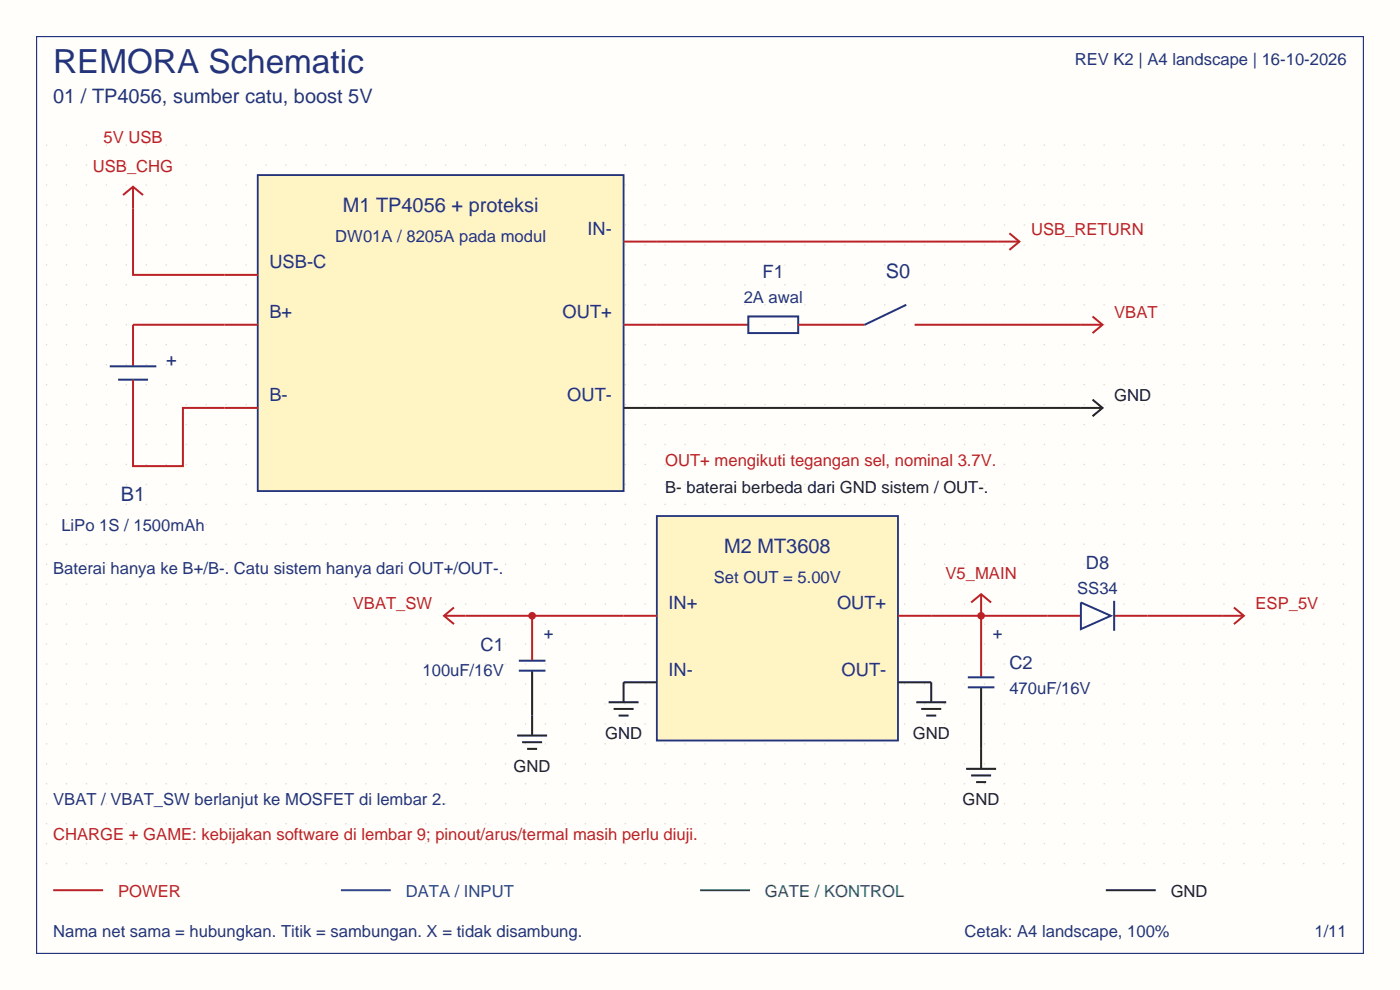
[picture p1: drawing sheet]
<svg xmlns="http://www.w3.org/2000/svg" width="297mm" height="210mm" viewBox="0 0 297 210" stroke-linecap="round" stroke-linejoin="round" font-family="sans-serif">
<defs><g id="words">
<text font-size="7.1" fill="#23347d" x="11.3" y="15.5">REMORA Schematic</text>
<g font-size="4.2" fill="#23347d">
<text x="11.3" y="21.9">01 / TP4056, sumber catu, boost 5V</text>
<text x="72.7" y="44.9">M1 TP4056 + proteksi</text>
<text x="187.9" y="59">S0</text>
<text x="25.6" y="106.3">B1</text>
<text x="153.6" y="117.2">M2 MT3608</text>
</g>
<g font-size="3.9" fill="#23347d">
<text x="124.6" y="49.8">IN-</text>
<text x="57.1" y="56.9">USB-C</text>
<text x="161.8" y="59">F1</text>
<text x="57.1" y="67.5">B+</text>
<text x="119.4" y="67.5">OUT+</text>
<text x="35.3" y="77.7">+</text>
<text x="57.1" y="85.1">B-</text>
<text x="120.3" y="85.1">OUT-</text>
<text x="230.4" y="120.7">D8</text>
<text x="141.8" y="129.2">IN+</text>
<text x="177.6" y="129.2">OUT+</text>
<text x="101.9" y="138">C1</text>
<text x="141.8" y="143.3">IN-</text>
<text x="178.5" y="143.3">OUT-</text>
<text x="214.1" y="141.9">C2</text>
</g>
<g font-size="3.5" fill="#23347d">
<text x="228" y="13.8">REV K2 | A4 landscape | 16-10-2026</text>
<text x="71.1" y="51.2">DW01A / 8205A pada modul</text>
<text x="157.8" y="64.3">2A awal</text>
<text x="13" y="112.6">LiPo 1S / 1500mAh</text>
<text x="11.3" y="121.8">Baterai hanya ke B+/B-. Catu sistem hanya dari OUT+/OUT-.</text>
<text x="151.4" y="123.6">Set OUT = 5.00V</text>
<text x="228.5" y="126">SS34</text>
<text x="115.4" y="135.6">+</text>
<text x="210.6" y="135.6">+</text>
<text x="89.6" y="143.3">100uF/16V</text>
<text x="214.1" y="147.2">470uF/16V</text>
<text x="11.3" y="170.8">VBAT / VBAT_SW berlanjut ke MOSFET di lembar 2.</text>
<text x="11.3" y="198.7">Nama net sama = hubungkan. Titik = sambungan. X = tidak disambung.</text>
<text x="204.6" y="198.7">Cetak: A4 landscape, 100%</text>
<text x="278.8" y="198.7">1/11</text>
</g>
<g font-size="3.5" fill="#bb2228">
<text x="21.9" y="30.4">5V USB</text>
<text x="19.7" y="36.4">USB_CHG</text>
<text x="218.7" y="49.8">USB_RETURN</text>
<text x="236.4" y="67.5">VBAT</text>
<text x="141.1" y="98.9">OUT+ mengikuti tegangan sel, nominal 3.7V.</text>
<text x="200.6" y="122.9">V5_MAIN</text>
<text x="74.9" y="129.2">VBAT_SW</text>
<text x="266.3" y="129.2">ESP_5V</text>
<text x="11.3" y="178.2">CHARGE + GAME: kebijakan software di lembar 9; pinout/arus/termal masih perlu diuji.</text>
<text x="25" y="190.2">POWER</text>
</g>
<g font-size="3.5" fill="#262626">
<text x="236.4" y="85.1">GND</text>
<text x="141.1" y="104.5">B- baterai berbeda dari GND sistem / OUT-.</text>
<text x="128.4" y="156.7">GND</text>
<text x="193.6" y="156.7">GND</text>
<text x="109" y="163.8">GND</text>
<text x="204.2" y="170.8">GND</text>
<text x="248.4" y="190.2">GND</text>
</g>
<text font-size="3.5" fill="#1748b5" x="86.1" y="190.2">DATA / INPUT</text>
<text font-size="3.5" fill="#148147" x="162.3" y="190.2">GATE / KONTROL</text>
</g></defs>
<path d="M0 0h297v210h-297z" fill-rule="evenodd" fill="#fffefa"/>
<g fill="#dedad2">
<circle cx="9.9" cy="183.2" r=".16"/>
<circle cx="9.9" cy="179" r=".16"/>
<circle cx="9.9" cy="174.7" r=".16"/>
<circle cx="9.9" cy="170.5" r=".16"/>
<circle cx="9.9" cy="166.3" r=".16"/>
<circle cx="9.9" cy="162" r=".16"/>
<circle cx="9.9" cy="157.8" r=".16"/>
<circle cx="9.9" cy="153.6" r=".16"/>
<circle cx="9.9" cy="149.3" r=".16"/>
<circle cx="9.9" cy="145.1" r=".16"/>
<circle cx="9.9" cy="140.9" r=".16"/>
<circle cx="9.9" cy="136.6" r=".16"/>
<circle cx="9.9" cy="132.4" r=".16"/>
<circle cx="9.9" cy="128.2" r=".16"/>
<circle cx="9.9" cy="123.9" r=".16"/>
<circle cx="9.9" cy="119.7" r=".16"/>
<circle cx="9.9" cy="115.5" r=".16"/>
<circle cx="9.9" cy="111.2" r=".16"/>
<circle cx="9.9" cy="107" r=".16"/>
<circle cx="9.9" cy="102.8" r=".16"/>
<circle cx="9.9" cy="98.5" r=".16"/>
<circle cx="9.9" cy="94.3" r=".16"/>
<circle cx="9.9" cy="90.1" r=".16"/>
<circle cx="9.9" cy="85.8" r=".16"/>
<circle cx="9.9" cy="81.6" r=".16"/>
<circle cx="9.9" cy="77.4" r=".16"/>
<circle cx="9.9" cy="73.1" r=".16"/>
<circle cx="9.9" cy="68.9" r=".16"/>
<circle cx="9.9" cy="64.7" r=".16"/>
<circle cx="9.9" cy="60.4" r=".16"/>
<circle cx="9.9" cy="56.2" r=".16"/>
<circle cx="9.9" cy="52" r=".16"/>
<circle cx="9.9" cy="47.7" r=".16"/>
<circle cx="9.9" cy="43.5" r=".16"/>
<circle cx="9.9" cy="39.3" r=".16"/>
<circle cx="9.9" cy="35" r=".16"/>
<circle cx="9.9" cy="30.8" r=".16"/>
<circle cx="14.1" cy="183.2" r=".16"/>
<circle cx="14.1" cy="179" r=".16"/>
<circle cx="14.1" cy="174.7" r=".16"/>
<circle cx="14.1" cy="170.5" r=".16"/>
<circle cx="14.1" cy="166.3" r=".16"/>
<circle cx="14.1" cy="162" r=".16"/>
<circle cx="14.1" cy="157.8" r=".16"/>
<circle cx="14.1" cy="153.6" r=".16"/>
<circle cx="14.1" cy="149.3" r=".16"/>
<circle cx="14.1" cy="145.1" r=".16"/>
<circle cx="14.1" cy="140.9" r=".16"/>
<circle cx="14.1" cy="136.6" r=".16"/>
<circle cx="14.1" cy="132.4" r=".16"/>
<circle cx="14.1" cy="128.2" r=".16"/>
<circle cx="14.1" cy="123.9" r=".16"/>
<circle cx="14.1" cy="119.7" r=".16"/>
<circle cx="14.1" cy="115.5" r=".16"/>
<circle cx="14.1" cy="111.2" r=".16"/>
<circle cx="14.1" cy="107" r=".16"/>
<circle cx="14.1" cy="102.8" r=".16"/>
<circle cx="14.1" cy="98.5" r=".16"/>
<circle cx="14.1" cy="94.3" r=".16"/>
<circle cx="14.1" cy="90.1" r=".16"/>
<circle cx="14.1" cy="85.8" r=".16"/>
<circle cx="14.1" cy="81.6" r=".16"/>
<circle cx="14.1" cy="77.4" r=".16"/>
<circle cx="14.1" cy="73.1" r=".16"/>
<circle cx="14.1" cy="68.9" r=".16"/>
<circle cx="14.1" cy="64.7" r=".16"/>
<circle cx="14.1" cy="60.4" r=".16"/>
<circle cx="14.1" cy="56.2" r=".16"/>
<circle cx="14.1" cy="52" r=".16"/>
<circle cx="14.1" cy="47.7" r=".16"/>
<circle cx="14.1" cy="43.5" r=".16"/>
<circle cx="14.1" cy="39.3" r=".16"/>
<circle cx="14.1" cy="35" r=".16"/>
<circle cx="14.1" cy="30.8" r=".16"/>
<circle cx="18.3" cy="183.2" r=".16"/>
<circle cx="18.3" cy="179" r=".16"/>
<circle cx="18.3" cy="174.7" r=".16"/>
<circle cx="18.3" cy="170.5" r=".16"/>
<circle cx="18.3" cy="166.3" r=".16"/>
<circle cx="18.3" cy="162" r=".16"/>
<circle cx="18.3" cy="157.8" r=".16"/>
<circle cx="18.3" cy="153.6" r=".16"/>
<circle cx="18.3" cy="149.3" r=".16"/>
<circle cx="18.3" cy="145.1" r=".16"/>
<circle cx="18.3" cy="140.9" r=".16"/>
<circle cx="18.3" cy="136.6" r=".16"/>
<circle cx="18.3" cy="132.4" r=".16"/>
<circle cx="18.3" cy="128.2" r=".16"/>
<circle cx="18.3" cy="123.9" r=".16"/>
<circle cx="18.3" cy="119.7" r=".16"/>
<circle cx="18.3" cy="115.5" r=".16"/>
<circle cx="18.3" cy="111.2" r=".16"/>
<circle cx="18.3" cy="107" r=".16"/>
<circle cx="18.3" cy="102.8" r=".16"/>
<circle cx="18.3" cy="98.5" r=".16"/>
<circle cx="18.3" cy="94.3" r=".16"/>
<circle cx="18.3" cy="90.1" r=".16"/>
<circle cx="18.3" cy="85.8" r=".16"/>
<circle cx="18.3" cy="81.6" r=".16"/>
<circle cx="18.3" cy="77.4" r=".16"/>
<circle cx="18.3" cy="73.1" r=".16"/>
<circle cx="18.3" cy="68.9" r=".16"/>
<circle cx="18.3" cy="64.7" r=".16"/>
<circle cx="18.3" cy="60.4" r=".16"/>
<circle cx="18.3" cy="56.2" r=".16"/>
<circle cx="18.3" cy="52" r=".16"/>
<circle cx="18.3" cy="47.7" r=".16"/>
<circle cx="18.3" cy="43.5" r=".16"/>
<circle cx="18.3" cy="39.3" r=".16"/>
<circle cx="18.3" cy="35" r=".16"/>
<circle cx="18.3" cy="30.8" r=".16"/>
<circle cx="22.6" cy="183.2" r=".16"/>
<circle cx="22.6" cy="179" r=".16"/>
<circle cx="22.6" cy="174.7" r=".16"/>
<circle cx="22.6" cy="170.5" r=".16"/>
<circle cx="22.6" cy="166.3" r=".16"/>
<circle cx="22.6" cy="162" r=".16"/>
<circle cx="22.6" cy="157.8" r=".16"/>
<circle cx="22.6" cy="153.6" r=".16"/>
<circle cx="22.6" cy="149.3" r=".16"/>
<circle cx="22.6" cy="145.1" r=".16"/>
<circle cx="22.6" cy="140.9" r=".16"/>
<circle cx="22.6" cy="136.6" r=".16"/>
<circle cx="22.6" cy="132.4" r=".16"/>
<circle cx="22.6" cy="128.2" r=".16"/>
<circle cx="22.6" cy="123.9" r=".16"/>
<circle cx="22.6" cy="119.7" r=".16"/>
<circle cx="22.6" cy="115.5" r=".16"/>
<circle cx="22.6" cy="111.2" r=".16"/>
<circle cx="22.6" cy="107" r=".16"/>
<circle cx="22.6" cy="102.8" r=".16"/>
<circle cx="22.6" cy="98.5" r=".16"/>
<circle cx="22.6" cy="94.3" r=".16"/>
<circle cx="22.6" cy="90.1" r=".16"/>
<circle cx="22.6" cy="85.8" r=".16"/>
<circle cx="22.6" cy="81.6" r=".16"/>
<circle cx="22.6" cy="77.4" r=".16"/>
<circle cx="22.6" cy="73.1" r=".16"/>
<circle cx="22.6" cy="68.9" r=".16"/>
<circle cx="22.6" cy="64.7" r=".16"/>
<circle cx="22.6" cy="60.4" r=".16"/>
<circle cx="22.6" cy="56.2" r=".16"/>
<circle cx="22.6" cy="52" r=".16"/>
<circle cx="22.6" cy="47.7" r=".16"/>
<circle cx="22.6" cy="43.5" r=".16"/>
<circle cx="22.6" cy="39.3" r=".16"/>
<circle cx="22.6" cy="35" r=".16"/>
<circle cx="22.6" cy="30.8" r=".16"/>
<circle cx="26.8" cy="183.2" r=".16"/>
<circle cx="26.8" cy="179" r=".16"/>
<circle cx="26.8" cy="174.7" r=".16"/>
<circle cx="26.8" cy="170.5" r=".16"/>
<circle cx="26.8" cy="166.3" r=".16"/>
<circle cx="26.8" cy="162" r=".16"/>
<circle cx="26.8" cy="157.8" r=".16"/>
<circle cx="26.8" cy="153.6" r=".16"/>
<circle cx="26.8" cy="149.3" r=".16"/>
<circle cx="26.8" cy="145.1" r=".16"/>
<circle cx="26.8" cy="140.9" r=".16"/>
<circle cx="26.8" cy="136.6" r=".16"/>
<circle cx="26.8" cy="132.4" r=".16"/>
<circle cx="26.8" cy="128.2" r=".16"/>
<circle cx="26.8" cy="123.9" r=".16"/>
<circle cx="26.8" cy="119.7" r=".16"/>
<circle cx="26.8" cy="115.5" r=".16"/>
<circle cx="26.8" cy="111.2" r=".16"/>
<circle cx="26.8" cy="107" r=".16"/>
<circle cx="26.8" cy="102.8" r=".16"/>
<circle cx="26.8" cy="98.5" r=".16"/>
<circle cx="26.8" cy="94.3" r=".16"/>
<circle cx="26.8" cy="90.1" r=".16"/>
<circle cx="26.8" cy="85.8" r=".16"/>
<circle cx="26.8" cy="81.6" r=".16"/>
<circle cx="26.8" cy="77.4" r=".16"/>
<circle cx="26.8" cy="73.1" r=".16"/>
<circle cx="26.8" cy="68.9" r=".16"/>
<circle cx="26.8" cy="64.7" r=".16"/>
<circle cx="26.8" cy="60.4" r=".16"/>
<circle cx="26.8" cy="56.2" r=".16"/>
<circle cx="26.8" cy="52" r=".16"/>
<circle cx="26.8" cy="47.7" r=".16"/>
<circle cx="26.8" cy="43.5" r=".16"/>
<circle cx="26.8" cy="39.3" r=".16"/>
<circle cx="26.8" cy="35" r=".16"/>
<circle cx="26.8" cy="30.8" r=".16"/>
<circle cx="31" cy="183.2" r=".16"/>
<circle cx="31" cy="179" r=".16"/>
<circle cx="31" cy="174.7" r=".16"/>
<circle cx="31" cy="170.5" r=".16"/>
<circle cx="31" cy="166.3" r=".16"/>
<circle cx="31" cy="162" r=".16"/>
<circle cx="31" cy="157.8" r=".16"/>
<circle cx="31" cy="153.6" r=".16"/>
<circle cx="31" cy="149.3" r=".16"/>
<circle cx="31" cy="145.1" r=".16"/>
<circle cx="31" cy="140.9" r=".16"/>
<circle cx="31" cy="136.6" r=".16"/>
<circle cx="31" cy="132.4" r=".16"/>
<circle cx="31" cy="128.2" r=".16"/>
<circle cx="31" cy="123.9" r=".16"/>
<circle cx="31" cy="119.7" r=".16"/>
<circle cx="31" cy="115.5" r=".16"/>
<circle cx="31" cy="111.2" r=".16"/>
<circle cx="31" cy="107" r=".16"/>
<circle cx="31" cy="102.8" r=".16"/>
<circle cx="31" cy="98.5" r=".16"/>
<circle cx="31" cy="94.3" r=".16"/>
<circle cx="31" cy="90.1" r=".16"/>
<circle cx="31" cy="85.8" r=".16"/>
<circle cx="31" cy="81.6" r=".16"/>
<circle cx="31" cy="77.4" r=".16"/>
<circle cx="31" cy="73.1" r=".16"/>
<circle cx="31" cy="68.9" r=".16"/>
<circle cx="31" cy="64.7" r=".16"/>
<circle cx="31" cy="60.4" r=".16"/>
<circle cx="31" cy="56.2" r=".16"/>
<circle cx="31" cy="52" r=".16"/>
<circle cx="31" cy="47.7" r=".16"/>
<circle cx="31" cy="43.5" r=".16"/>
<circle cx="31" cy="39.3" r=".16"/>
<circle cx="31" cy="35" r=".16"/>
<circle cx="31" cy="30.8" r=".16"/>
<circle cx="35.3" cy="183.2" r=".16"/>
<circle cx="35.3" cy="179" r=".16"/>
<circle cx="35.3" cy="174.7" r=".16"/>
<circle cx="35.3" cy="170.5" r=".16"/>
<circle cx="35.3" cy="166.3" r=".16"/>
<circle cx="35.3" cy="162" r=".16"/>
<circle cx="35.3" cy="157.8" r=".16"/>
<circle cx="35.3" cy="153.6" r=".16"/>
<circle cx="35.3" cy="149.3" r=".16"/>
<circle cx="35.3" cy="145.1" r=".16"/>
<circle cx="35.3" cy="140.9" r=".16"/>
<circle cx="35.3" cy="136.6" r=".16"/>
<circle cx="35.3" cy="132.4" r=".16"/>
<circle cx="35.3" cy="128.2" r=".16"/>
<circle cx="35.3" cy="123.9" r=".16"/>
<circle cx="35.3" cy="119.7" r=".16"/>
<circle cx="35.3" cy="115.5" r=".16"/>
<circle cx="35.3" cy="111.2" r=".16"/>
<circle cx="35.3" cy="107" r=".16"/>
<circle cx="35.3" cy="102.8" r=".16"/>
<circle cx="35.3" cy="98.5" r=".16"/>
<circle cx="35.3" cy="94.3" r=".16"/>
<circle cx="35.3" cy="90.1" r=".16"/>
<circle cx="35.3" cy="85.8" r=".16"/>
<circle cx="35.3" cy="81.6" r=".16"/>
<circle cx="35.3" cy="77.4" r=".16"/>
<circle cx="35.3" cy="73.1" r=".16"/>
<circle cx="35.3" cy="68.9" r=".16"/>
<circle cx="35.3" cy="64.7" r=".16"/>
<circle cx="35.3" cy="60.4" r=".16"/>
<circle cx="35.3" cy="56.2" r=".16"/>
<circle cx="35.3" cy="52" r=".16"/>
<circle cx="35.3" cy="47.7" r=".16"/>
<circle cx="35.3" cy="43.5" r=".16"/>
<circle cx="35.3" cy="39.3" r=".16"/>
<circle cx="35.3" cy="35" r=".16"/>
<circle cx="35.3" cy="30.8" r=".16"/>
<circle cx="39.5" cy="183.2" r=".16"/>
<circle cx="39.5" cy="179" r=".16"/>
<circle cx="39.5" cy="174.7" r=".16"/>
<circle cx="39.5" cy="170.5" r=".16"/>
<circle cx="39.5" cy="166.3" r=".16"/>
<circle cx="39.5" cy="162" r=".16"/>
<circle cx="39.5" cy="157.8" r=".16"/>
<circle cx="39.5" cy="153.6" r=".16"/>
<circle cx="39.5" cy="149.3" r=".16"/>
<circle cx="39.5" cy="145.1" r=".16"/>
<circle cx="39.5" cy="140.9" r=".16"/>
<circle cx="39.5" cy="136.6" r=".16"/>
<circle cx="39.5" cy="132.4" r=".16"/>
<circle cx="39.5" cy="128.2" r=".16"/>
<circle cx="39.5" cy="123.9" r=".16"/>
<circle cx="39.5" cy="119.7" r=".16"/>
<circle cx="39.5" cy="115.5" r=".16"/>
<circle cx="39.5" cy="111.2" r=".16"/>
<circle cx="39.5" cy="107" r=".16"/>
<circle cx="39.5" cy="102.8" r=".16"/>
<circle cx="39.5" cy="98.5" r=".16"/>
<circle cx="39.5" cy="94.3" r=".16"/>
<circle cx="39.5" cy="90.1" r=".16"/>
<circle cx="39.5" cy="85.8" r=".16"/>
<circle cx="39.5" cy="81.6" r=".16"/>
<circle cx="39.5" cy="77.4" r=".16"/>
<circle cx="39.5" cy="73.1" r=".16"/>
<circle cx="39.5" cy="68.9" r=".16"/>
<circle cx="39.5" cy="64.7" r=".16"/>
<circle cx="39.5" cy="60.4" r=".16"/>
<circle cx="39.5" cy="56.2" r=".16"/>
<circle cx="39.5" cy="52" r=".16"/>
<circle cx="39.5" cy="47.7" r=".16"/>
<circle cx="39.5" cy="43.5" r=".16"/>
<circle cx="39.5" cy="39.3" r=".16"/>
<circle cx="39.5" cy="35" r=".16"/>
<circle cx="39.5" cy="30.8" r=".16"/>
<circle cx="43.7" cy="183.2" r=".16"/>
<circle cx="43.7" cy="179" r=".16"/>
<circle cx="43.7" cy="174.7" r=".16"/>
<circle cx="43.7" cy="170.5" r=".16"/>
<circle cx="43.7" cy="166.3" r=".16"/>
<circle cx="43.7" cy="162" r=".16"/>
<circle cx="43.7" cy="157.8" r=".16"/>
<circle cx="43.7" cy="153.6" r=".16"/>
<circle cx="43.7" cy="149.3" r=".16"/>
<circle cx="43.7" cy="145.1" r=".16"/>
<circle cx="43.7" cy="140.9" r=".16"/>
<circle cx="43.7" cy="136.6" r=".16"/>
<circle cx="43.7" cy="132.4" r=".16"/>
<circle cx="43.7" cy="128.2" r=".16"/>
<circle cx="43.7" cy="123.9" r=".16"/>
<circle cx="43.7" cy="119.7" r=".16"/>
<circle cx="43.7" cy="115.5" r=".16"/>
<circle cx="43.7" cy="111.2" r=".16"/>
<circle cx="43.7" cy="107" r=".16"/>
<circle cx="43.7" cy="102.8" r=".16"/>
<circle cx="43.7" cy="98.5" r=".16"/>
<circle cx="43.7" cy="94.3" r=".16"/>
<circle cx="43.7" cy="90.1" r=".16"/>
<circle cx="43.7" cy="85.8" r=".16"/>
<circle cx="43.7" cy="81.6" r=".16"/>
<circle cx="43.7" cy="77.4" r=".16"/>
<circle cx="43.7" cy="73.1" r=".16"/>
<circle cx="43.7" cy="68.9" r=".16"/>
<circle cx="43.7" cy="64.7" r=".16"/>
<circle cx="43.7" cy="60.4" r=".16"/>
<circle cx="43.7" cy="56.2" r=".16"/>
<circle cx="43.7" cy="52" r=".16"/>
<circle cx="43.7" cy="47.7" r=".16"/>
<circle cx="43.7" cy="43.5" r=".16"/>
<circle cx="43.7" cy="39.3" r=".16"/>
<circle cx="43.7" cy="35" r=".16"/>
<circle cx="43.7" cy="30.8" r=".16"/>
<circle cx="48" cy="183.2" r=".16"/>
<circle cx="48" cy="179" r=".16"/>
<circle cx="48" cy="174.7" r=".16"/>
<circle cx="48" cy="170.5" r=".16"/>
<circle cx="48" cy="166.3" r=".16"/>
<circle cx="48" cy="162" r=".16"/>
<circle cx="48" cy="157.8" r=".16"/>
<circle cx="48" cy="153.6" r=".16"/>
<circle cx="48" cy="149.3" r=".16"/>
<circle cx="48" cy="145.1" r=".16"/>
<circle cx="48" cy="140.9" r=".16"/>
<circle cx="48" cy="136.6" r=".16"/>
<circle cx="48" cy="132.4" r=".16"/>
<circle cx="48" cy="128.2" r=".16"/>
<circle cx="48" cy="123.9" r=".16"/>
<circle cx="48" cy="119.7" r=".16"/>
<circle cx="48" cy="115.5" r=".16"/>
<circle cx="48" cy="111.2" r=".16"/>
<circle cx="48" cy="107" r=".16"/>
<circle cx="48" cy="102.8" r=".16"/>
<circle cx="48" cy="98.5" r=".16"/>
<circle cx="48" cy="94.3" r=".16"/>
<circle cx="48" cy="90.1" r=".16"/>
<circle cx="48" cy="85.8" r=".16"/>
<circle cx="48" cy="81.6" r=".16"/>
<circle cx="48" cy="77.4" r=".16"/>
<circle cx="48" cy="73.1" r=".16"/>
<circle cx="48" cy="68.9" r=".16"/>
<circle cx="48" cy="64.7" r=".16"/>
<circle cx="48" cy="60.4" r=".16"/>
<circle cx="48" cy="56.2" r=".16"/>
<circle cx="48" cy="52" r=".16"/>
<circle cx="48" cy="47.7" r=".16"/>
<circle cx="48" cy="43.5" r=".16"/>
<circle cx="48" cy="39.3" r=".16"/>
<circle cx="48" cy="35" r=".16"/>
<circle cx="48" cy="30.8" r=".16"/>
<circle cx="52.2" cy="183.2" r=".16"/>
<circle cx="52.2" cy="179" r=".16"/>
<circle cx="52.2" cy="174.7" r=".16"/>
<circle cx="52.2" cy="170.5" r=".16"/>
<circle cx="52.2" cy="166.3" r=".16"/>
<circle cx="52.2" cy="162" r=".16"/>
<circle cx="52.2" cy="157.8" r=".16"/>
<circle cx="52.2" cy="153.6" r=".16"/>
<circle cx="52.2" cy="149.3" r=".16"/>
<circle cx="52.2" cy="145.1" r=".16"/>
<circle cx="52.2" cy="140.9" r=".16"/>
<circle cx="52.2" cy="136.6" r=".16"/>
<circle cx="52.2" cy="132.4" r=".16"/>
<circle cx="52.2" cy="128.2" r=".16"/>
<circle cx="52.2" cy="123.9" r=".16"/>
<circle cx="52.2" cy="119.7" r=".16"/>
<circle cx="52.2" cy="115.5" r=".16"/>
<circle cx="52.2" cy="111.2" r=".16"/>
<circle cx="52.2" cy="107" r=".16"/>
<circle cx="52.2" cy="102.8" r=".16"/>
<circle cx="52.2" cy="98.5" r=".16"/>
<circle cx="52.2" cy="94.3" r=".16"/>
<circle cx="52.2" cy="90.1" r=".16"/>
<circle cx="52.2" cy="85.8" r=".16"/>
<circle cx="52.2" cy="81.6" r=".16"/>
<circle cx="52.2" cy="77.4" r=".16"/>
<circle cx="52.2" cy="73.1" r=".16"/>
<circle cx="52.2" cy="68.9" r=".16"/>
<circle cx="52.2" cy="64.7" r=".16"/>
<circle cx="52.2" cy="60.4" r=".16"/>
<circle cx="52.2" cy="56.2" r=".16"/>
<circle cx="52.2" cy="52" r=".16"/>
<circle cx="52.2" cy="47.7" r=".16"/>
<circle cx="52.2" cy="43.5" r=".16"/>
<circle cx="52.2" cy="39.3" r=".16"/>
<circle cx="52.2" cy="35" r=".16"/>
<circle cx="52.2" cy="30.8" r=".16"/>
<circle cx="56.4" cy="183.2" r=".16"/>
<circle cx="56.4" cy="179" r=".16"/>
<circle cx="56.4" cy="174.7" r=".16"/>
<circle cx="56.4" cy="170.5" r=".16"/>
<circle cx="56.4" cy="166.3" r=".16"/>
<circle cx="56.4" cy="162" r=".16"/>
<circle cx="56.4" cy="157.8" r=".16"/>
<circle cx="56.4" cy="153.6" r=".16"/>
<circle cx="56.4" cy="149.3" r=".16"/>
<circle cx="56.4" cy="145.1" r=".16"/>
<circle cx="56.4" cy="140.9" r=".16"/>
<circle cx="56.4" cy="136.6" r=".16"/>
<circle cx="56.4" cy="132.4" r=".16"/>
<circle cx="56.4" cy="128.2" r=".16"/>
<circle cx="56.4" cy="123.9" r=".16"/>
<circle cx="56.4" cy="119.7" r=".16"/>
<circle cx="56.4" cy="115.5" r=".16"/>
<circle cx="56.4" cy="111.2" r=".16"/>
<circle cx="56.4" cy="107" r=".16"/>
<circle cx="56.4" cy="102.8" r=".16"/>
<circle cx="56.4" cy="98.5" r=".16"/>
<circle cx="56.4" cy="94.3" r=".16"/>
<circle cx="56.4" cy="90.1" r=".16"/>
<circle cx="56.4" cy="85.8" r=".16"/>
<circle cx="56.4" cy="81.6" r=".16"/>
<circle cx="56.4" cy="77.4" r=".16"/>
<circle cx="56.4" cy="73.1" r=".16"/>
<circle cx="56.4" cy="68.9" r=".16"/>
<circle cx="56.4" cy="64.7" r=".16"/>
<circle cx="56.4" cy="60.4" r=".16"/>
<circle cx="56.4" cy="56.2" r=".16"/>
<circle cx="56.4" cy="52" r=".16"/>
<circle cx="56.4" cy="47.7" r=".16"/>
<circle cx="56.4" cy="43.5" r=".16"/>
<circle cx="56.4" cy="39.3" r=".16"/>
<circle cx="56.4" cy="35" r=".16"/>
<circle cx="56.4" cy="30.8" r=".16"/>
<circle cx="60.7" cy="183.2" r=".16"/>
<circle cx="60.7" cy="179" r=".16"/>
<circle cx="60.7" cy="174.7" r=".16"/>
<circle cx="60.7" cy="170.5" r=".16"/>
<circle cx="60.7" cy="166.3" r=".16"/>
<circle cx="60.7" cy="162" r=".16"/>
<circle cx="60.7" cy="157.8" r=".16"/>
<circle cx="60.7" cy="153.6" r=".16"/>
<circle cx="60.7" cy="149.3" r=".16"/>
<circle cx="60.7" cy="145.1" r=".16"/>
<circle cx="60.7" cy="140.9" r=".16"/>
<circle cx="60.7" cy="136.6" r=".16"/>
<circle cx="60.7" cy="132.4" r=".16"/>
<circle cx="60.7" cy="128.2" r=".16"/>
<circle cx="60.7" cy="123.9" r=".16"/>
<circle cx="60.7" cy="119.7" r=".16"/>
<circle cx="60.7" cy="115.5" r=".16"/>
<circle cx="60.7" cy="111.2" r=".16"/>
<circle cx="60.7" cy="107" r=".16"/>
<circle cx="60.7" cy="102.8" r=".16"/>
<circle cx="60.7" cy="98.5" r=".16"/>
<circle cx="60.7" cy="94.3" r=".16"/>
<circle cx="60.7" cy="90.1" r=".16"/>
<circle cx="60.7" cy="85.8" r=".16"/>
<circle cx="60.7" cy="81.6" r=".16"/>
<circle cx="60.7" cy="77.4" r=".16"/>
<circle cx="60.7" cy="73.1" r=".16"/>
<circle cx="60.7" cy="68.9" r=".16"/>
<circle cx="60.7" cy="64.7" r=".16"/>
<circle cx="60.7" cy="60.4" r=".16"/>
<circle cx="60.7" cy="56.2" r=".16"/>
<circle cx="60.7" cy="52" r=".16"/>
<circle cx="60.7" cy="47.7" r=".16"/>
<circle cx="60.7" cy="43.5" r=".16"/>
<circle cx="60.7" cy="39.3" r=".16"/>
<circle cx="60.7" cy="35" r=".16"/>
<circle cx="60.7" cy="30.8" r=".16"/>
<circle cx="64.9" cy="183.2" r=".16"/>
<circle cx="64.9" cy="179" r=".16"/>
<circle cx="64.9" cy="174.7" r=".16"/>
<circle cx="64.9" cy="170.5" r=".16"/>
<circle cx="64.9" cy="166.3" r=".16"/>
<circle cx="64.9" cy="162" r=".16"/>
<circle cx="64.9" cy="157.8" r=".16"/>
<circle cx="64.9" cy="153.6" r=".16"/>
<circle cx="64.9" cy="149.3" r=".16"/>
<circle cx="64.9" cy="145.1" r=".16"/>
<circle cx="64.9" cy="140.9" r=".16"/>
<circle cx="64.9" cy="136.6" r=".16"/>
<circle cx="64.9" cy="132.4" r=".16"/>
<circle cx="64.9" cy="128.2" r=".16"/>
<circle cx="64.9" cy="123.9" r=".16"/>
<circle cx="64.9" cy="119.7" r=".16"/>
<circle cx="64.9" cy="115.5" r=".16"/>
<circle cx="64.9" cy="111.2" r=".16"/>
<circle cx="64.9" cy="107" r=".16"/>
<circle cx="64.9" cy="102.8" r=".16"/>
<circle cx="64.9" cy="98.5" r=".16"/>
<circle cx="64.9" cy="94.3" r=".16"/>
<circle cx="64.9" cy="90.1" r=".16"/>
<circle cx="64.9" cy="85.8" r=".16"/>
<circle cx="64.9" cy="81.6" r=".16"/>
<circle cx="64.9" cy="77.4" r=".16"/>
<circle cx="64.9" cy="73.1" r=".16"/>
<circle cx="64.9" cy="68.9" r=".16"/>
<circle cx="64.9" cy="64.7" r=".16"/>
<circle cx="64.9" cy="60.4" r=".16"/>
<circle cx="64.9" cy="56.2" r=".16"/>
<circle cx="64.9" cy="52" r=".16"/>
<circle cx="64.9" cy="47.7" r=".16"/>
<circle cx="64.9" cy="43.5" r=".16"/>
<circle cx="64.9" cy="39.3" r=".16"/>
<circle cx="64.9" cy="35" r=".16"/>
<circle cx="64.9" cy="30.8" r=".16"/>
<circle cx="69.1" cy="183.2" r=".16"/>
<circle cx="69.1" cy="179" r=".16"/>
<circle cx="69.1" cy="174.7" r=".16"/>
<circle cx="69.1" cy="170.5" r=".16"/>
<circle cx="69.1" cy="166.3" r=".16"/>
<circle cx="69.1" cy="162" r=".16"/>
<circle cx="69.1" cy="157.8" r=".16"/>
<circle cx="69.1" cy="153.6" r=".16"/>
<circle cx="69.1" cy="149.3" r=".16"/>
<circle cx="69.1" cy="145.1" r=".16"/>
<circle cx="69.1" cy="140.9" r=".16"/>
<circle cx="69.1" cy="136.6" r=".16"/>
<circle cx="69.1" cy="132.4" r=".16"/>
<circle cx="69.1" cy="128.2" r=".16"/>
<circle cx="69.1" cy="123.9" r=".16"/>
<circle cx="69.1" cy="119.7" r=".16"/>
<circle cx="69.1" cy="115.5" r=".16"/>
<circle cx="69.1" cy="111.2" r=".16"/>
<circle cx="69.1" cy="107" r=".16"/>
<circle cx="69.1" cy="102.8" r=".16"/>
<circle cx="69.1" cy="98.5" r=".16"/>
<circle cx="69.1" cy="94.3" r=".16"/>
<circle cx="69.1" cy="90.1" r=".16"/>
<circle cx="69.1" cy="85.8" r=".16"/>
<circle cx="69.1" cy="81.6" r=".16"/>
<circle cx="69.1" cy="77.4" r=".16"/>
<circle cx="69.1" cy="73.1" r=".16"/>
<circle cx="69.1" cy="68.9" r=".16"/>
<circle cx="69.1" cy="64.7" r=".16"/>
<circle cx="69.1" cy="60.4" r=".16"/>
<circle cx="69.1" cy="56.2" r=".16"/>
<circle cx="69.1" cy="52" r=".16"/>
<circle cx="69.1" cy="47.7" r=".16"/>
<circle cx="69.1" cy="43.5" r=".16"/>
<circle cx="69.1" cy="39.3" r=".16"/>
<circle cx="69.1" cy="35" r=".16"/>
<circle cx="69.1" cy="30.8" r=".16"/>
<circle cx="73.4" cy="183.2" r=".16"/>
<circle cx="73.4" cy="179" r=".16"/>
<circle cx="73.4" cy="174.7" r=".16"/>
<circle cx="73.4" cy="170.5" r=".16"/>
<circle cx="73.4" cy="166.3" r=".16"/>
<circle cx="73.4" cy="162" r=".16"/>
<circle cx="73.4" cy="157.8" r=".16"/>
<circle cx="73.4" cy="153.6" r=".16"/>
<circle cx="73.4" cy="149.3" r=".16"/>
<circle cx="73.4" cy="145.1" r=".16"/>
<circle cx="73.4" cy="140.9" r=".16"/>
<circle cx="73.4" cy="136.6" r=".16"/>
<circle cx="73.4" cy="132.4" r=".16"/>
<circle cx="73.4" cy="128.2" r=".16"/>
<circle cx="73.4" cy="123.9" r=".16"/>
<circle cx="73.4" cy="119.7" r=".16"/>
<circle cx="73.4" cy="115.5" r=".16"/>
<circle cx="73.4" cy="111.2" r=".16"/>
<circle cx="73.4" cy="107" r=".16"/>
<circle cx="73.4" cy="102.8" r=".16"/>
<circle cx="73.4" cy="98.5" r=".16"/>
<circle cx="73.4" cy="94.3" r=".16"/>
<circle cx="73.4" cy="90.1" r=".16"/>
<circle cx="73.4" cy="85.8" r=".16"/>
<circle cx="73.4" cy="81.6" r=".16"/>
<circle cx="73.4" cy="77.4" r=".16"/>
<circle cx="73.4" cy="73.1" r=".16"/>
<circle cx="73.4" cy="68.9" r=".16"/>
<circle cx="73.4" cy="64.7" r=".16"/>
<circle cx="73.4" cy="60.4" r=".16"/>
<circle cx="73.4" cy="56.2" r=".16"/>
<circle cx="73.4" cy="52" r=".16"/>
<circle cx="73.4" cy="47.7" r=".16"/>
<circle cx="73.4" cy="43.5" r=".16"/>
<circle cx="73.4" cy="39.3" r=".16"/>
<circle cx="73.4" cy="35" r=".16"/>
<circle cx="73.4" cy="30.8" r=".16"/>
<circle cx="77.6" cy="183.2" r=".16"/>
<circle cx="77.6" cy="179" r=".16"/>
<circle cx="77.6" cy="174.7" r=".16"/>
<circle cx="77.6" cy="170.5" r=".16"/>
<circle cx="77.6" cy="166.3" r=".16"/>
<circle cx="77.6" cy="162" r=".16"/>
<circle cx="77.6" cy="157.8" r=".16"/>
<circle cx="77.6" cy="153.6" r=".16"/>
<circle cx="77.6" cy="149.3" r=".16"/>
<circle cx="77.6" cy="145.1" r=".16"/>
<circle cx="77.6" cy="140.9" r=".16"/>
<circle cx="77.6" cy="136.6" r=".16"/>
<circle cx="77.6" cy="132.4" r=".16"/>
<circle cx="77.6" cy="128.2" r=".16"/>
<circle cx="77.6" cy="123.9" r=".16"/>
<circle cx="77.6" cy="119.7" r=".16"/>
<circle cx="77.6" cy="115.5" r=".16"/>
<circle cx="77.6" cy="111.2" r=".16"/>
<circle cx="77.6" cy="107" r=".16"/>
<circle cx="77.6" cy="102.8" r=".16"/>
<circle cx="77.6" cy="98.5" r=".16"/>
<circle cx="77.6" cy="94.3" r=".16"/>
<circle cx="77.6" cy="90.1" r=".16"/>
<circle cx="77.6" cy="85.8" r=".16"/>
<circle cx="77.6" cy="81.6" r=".16"/>
<circle cx="77.6" cy="77.4" r=".16"/>
<circle cx="77.6" cy="73.1" r=".16"/>
<circle cx="77.6" cy="68.9" r=".16"/>
<circle cx="77.6" cy="64.7" r=".16"/>
<circle cx="77.6" cy="60.4" r=".16"/>
<circle cx="77.6" cy="56.2" r=".16"/>
<circle cx="77.6" cy="52" r=".16"/>
<circle cx="77.6" cy="47.7" r=".16"/>
<circle cx="77.6" cy="43.5" r=".16"/>
<circle cx="77.6" cy="39.3" r=".16"/>
<circle cx="77.6" cy="35" r=".16"/>
<circle cx="77.6" cy="30.8" r=".16"/>
<circle cx="81.8" cy="183.2" r=".16"/>
<circle cx="81.8" cy="179" r=".16"/>
<circle cx="81.8" cy="174.7" r=".16"/>
<circle cx="81.8" cy="170.5" r=".16"/>
<circle cx="81.8" cy="166.3" r=".16"/>
<circle cx="81.8" cy="162" r=".16"/>
<circle cx="81.8" cy="157.8" r=".16"/>
<circle cx="81.8" cy="153.6" r=".16"/>
<circle cx="81.8" cy="149.3" r=".16"/>
<circle cx="81.8" cy="145.1" r=".16"/>
<circle cx="81.8" cy="140.9" r=".16"/>
<circle cx="81.8" cy="136.6" r=".16"/>
<circle cx="81.8" cy="132.4" r=".16"/>
<circle cx="81.8" cy="128.2" r=".16"/>
<circle cx="81.8" cy="123.9" r=".16"/>
<circle cx="81.8" cy="119.7" r=".16"/>
<circle cx="81.8" cy="115.5" r=".16"/>
<circle cx="81.8" cy="111.2" r=".16"/>
<circle cx="81.8" cy="107" r=".16"/>
<circle cx="81.8" cy="102.8" r=".16"/>
<circle cx="81.8" cy="98.5" r=".16"/>
<circle cx="81.8" cy="94.3" r=".16"/>
<circle cx="81.8" cy="90.1" r=".16"/>
<circle cx="81.8" cy="85.8" r=".16"/>
<circle cx="81.8" cy="81.6" r=".16"/>
<circle cx="81.8" cy="77.4" r=".16"/>
<circle cx="81.8" cy="73.1" r=".16"/>
<circle cx="81.8" cy="68.9" r=".16"/>
<circle cx="81.8" cy="64.7" r=".16"/>
<circle cx="81.8" cy="60.4" r=".16"/>
<circle cx="81.8" cy="56.2" r=".16"/>
<circle cx="81.8" cy="52" r=".16"/>
<circle cx="81.8" cy="47.7" r=".16"/>
<circle cx="81.8" cy="43.5" r=".16"/>
<circle cx="81.8" cy="39.3" r=".16"/>
<circle cx="81.8" cy="35" r=".16"/>
<circle cx="81.8" cy="30.8" r=".16"/>
<circle cx="86.1" cy="183.2" r=".16"/>
<circle cx="86.1" cy="179" r=".16"/>
<circle cx="86.1" cy="174.7" r=".16"/>
<circle cx="86.1" cy="170.5" r=".16"/>
<circle cx="86.1" cy="166.3" r=".16"/>
<circle cx="86.1" cy="162" r=".16"/>
<circle cx="86.1" cy="157.8" r=".16"/>
<circle cx="86.1" cy="153.6" r=".16"/>
<circle cx="86.1" cy="149.3" r=".16"/>
<circle cx="86.1" cy="145.1" r=".16"/>
<circle cx="86.1" cy="140.9" r=".16"/>
<circle cx="86.1" cy="136.6" r=".16"/>
<circle cx="86.1" cy="132.4" r=".16"/>
<circle cx="86.1" cy="128.2" r=".16"/>
<circle cx="86.1" cy="123.9" r=".16"/>
<circle cx="86.1" cy="119.7" r=".16"/>
<circle cx="86.1" cy="115.5" r=".16"/>
<circle cx="86.1" cy="111.2" r=".16"/>
<circle cx="86.1" cy="107" r=".16"/>
<circle cx="86.1" cy="102.8" r=".16"/>
<circle cx="86.1" cy="98.5" r=".16"/>
<circle cx="86.1" cy="94.3" r=".16"/>
<circle cx="86.1" cy="90.1" r=".16"/>
<circle cx="86.1" cy="85.8" r=".16"/>
<circle cx="86.1" cy="81.6" r=".16"/>
<circle cx="86.1" cy="77.4" r=".16"/>
<circle cx="86.1" cy="73.1" r=".16"/>
<circle cx="86.1" cy="68.9" r=".16"/>
<circle cx="86.1" cy="64.7" r=".16"/>
<circle cx="86.1" cy="60.4" r=".16"/>
<circle cx="86.1" cy="56.2" r=".16"/>
<circle cx="86.1" cy="52" r=".16"/>
<circle cx="86.1" cy="47.7" r=".16"/>
<circle cx="86.1" cy="43.5" r=".16"/>
<circle cx="86.1" cy="39.3" r=".16"/>
<circle cx="86.1" cy="35" r=".16"/>
<circle cx="86.1" cy="30.8" r=".16"/>
<circle cx="90.3" cy="183.2" r=".16"/>
<circle cx="90.3" cy="179" r=".16"/>
<circle cx="90.3" cy="174.7" r=".16"/>
<circle cx="90.3" cy="170.5" r=".16"/>
<circle cx="90.3" cy="166.3" r=".16"/>
<circle cx="90.3" cy="162" r=".16"/>
<circle cx="90.3" cy="157.8" r=".16"/>
<circle cx="90.3" cy="153.6" r=".16"/>
<circle cx="90.3" cy="149.3" r=".16"/>
<circle cx="90.3" cy="145.1" r=".16"/>
<circle cx="90.3" cy="140.9" r=".16"/>
<circle cx="90.3" cy="136.6" r=".16"/>
<circle cx="90.3" cy="132.4" r=".16"/>
<circle cx="90.3" cy="128.2" r=".16"/>
<circle cx="90.3" cy="123.9" r=".16"/>
<circle cx="90.3" cy="119.7" r=".16"/>
<circle cx="90.3" cy="115.5" r=".16"/>
<circle cx="90.3" cy="111.2" r=".16"/>
<circle cx="90.3" cy="107" r=".16"/>
<circle cx="90.3" cy="102.8" r=".16"/>
<circle cx="90.3" cy="98.5" r=".16"/>
<circle cx="90.3" cy="94.3" r=".16"/>
<circle cx="90.3" cy="90.1" r=".16"/>
<circle cx="90.3" cy="85.8" r=".16"/>
<circle cx="90.3" cy="81.6" r=".16"/>
<circle cx="90.3" cy="77.4" r=".16"/>
<circle cx="90.3" cy="73.1" r=".16"/>
<circle cx="90.3" cy="68.9" r=".16"/>
<circle cx="90.3" cy="64.7" r=".16"/>
<circle cx="90.3" cy="60.4" r=".16"/>
<circle cx="90.3" cy="56.2" r=".16"/>
<circle cx="90.3" cy="52" r=".16"/>
<circle cx="90.3" cy="47.7" r=".16"/>
<circle cx="90.3" cy="43.5" r=".16"/>
<circle cx="90.3" cy="39.3" r=".16"/>
<circle cx="90.3" cy="35" r=".16"/>
<circle cx="90.3" cy="30.8" r=".16"/>
<circle cx="94.5" cy="183.2" r=".16"/>
<circle cx="94.5" cy="179" r=".16"/>
<circle cx="94.5" cy="174.7" r=".16"/>
<circle cx="94.5" cy="170.5" r=".16"/>
<circle cx="94.5" cy="166.3" r=".16"/>
<circle cx="94.5" cy="162" r=".16"/>
<circle cx="94.5" cy="157.8" r=".16"/>
<circle cx="94.5" cy="153.6" r=".16"/>
<circle cx="94.5" cy="149.3" r=".16"/>
<circle cx="94.5" cy="145.1" r=".16"/>
<circle cx="94.5" cy="140.9" r=".16"/>
<circle cx="94.5" cy="136.6" r=".16"/>
<circle cx="94.5" cy="132.4" r=".16"/>
<circle cx="94.5" cy="128.2" r=".16"/>
<circle cx="94.5" cy="123.9" r=".16"/>
<circle cx="94.5" cy="119.7" r=".16"/>
<circle cx="94.5" cy="115.5" r=".16"/>
<circle cx="94.5" cy="111.2" r=".16"/>
<circle cx="94.5" cy="107" r=".16"/>
<circle cx="94.5" cy="102.8" r=".16"/>
<circle cx="94.5" cy="98.5" r=".16"/>
<circle cx="94.5" cy="94.3" r=".16"/>
<circle cx="94.5" cy="90.1" r=".16"/>
<circle cx="94.5" cy="85.8" r=".16"/>
<circle cx="94.5" cy="81.6" r=".16"/>
<circle cx="94.5" cy="77.4" r=".16"/>
<circle cx="94.5" cy="73.1" r=".16"/>
<circle cx="94.5" cy="68.9" r=".16"/>
<circle cx="94.5" cy="64.7" r=".16"/>
<circle cx="94.5" cy="60.4" r=".16"/>
<circle cx="94.5" cy="56.2" r=".16"/>
<circle cx="94.5" cy="52" r=".16"/>
<circle cx="94.5" cy="47.7" r=".16"/>
<circle cx="94.5" cy="43.5" r=".16"/>
<circle cx="94.5" cy="39.3" r=".16"/>
<circle cx="94.5" cy="35" r=".16"/>
<circle cx="94.5" cy="30.8" r=".16"/>
<circle cx="98.8" cy="183.2" r=".16"/>
<circle cx="98.8" cy="179" r=".16"/>
<circle cx="98.8" cy="174.7" r=".16"/>
<circle cx="98.8" cy="170.5" r=".16"/>
<circle cx="98.8" cy="166.3" r=".16"/>
<circle cx="98.8" cy="162" r=".16"/>
<circle cx="98.8" cy="157.8" r=".16"/>
<circle cx="98.8" cy="153.6" r=".16"/>
<circle cx="98.8" cy="149.3" r=".16"/>
<circle cx="98.8" cy="145.1" r=".16"/>
<circle cx="98.8" cy="140.9" r=".16"/>
<circle cx="98.8" cy="136.6" r=".16"/>
<circle cx="98.8" cy="132.4" r=".16"/>
<circle cx="98.8" cy="128.2" r=".16"/>
<circle cx="98.8" cy="123.9" r=".16"/>
<circle cx="98.8" cy="119.7" r=".16"/>
<circle cx="98.8" cy="115.5" r=".16"/>
<circle cx="98.8" cy="111.2" r=".16"/>
<circle cx="98.8" cy="107" r=".16"/>
<circle cx="98.8" cy="102.8" r=".16"/>
<circle cx="98.8" cy="98.5" r=".16"/>
<circle cx="98.8" cy="94.3" r=".16"/>
<circle cx="98.8" cy="90.1" r=".16"/>
<circle cx="98.8" cy="85.8" r=".16"/>
<circle cx="98.8" cy="81.6" r=".16"/>
<circle cx="98.8" cy="77.4" r=".16"/>
<circle cx="98.8" cy="73.1" r=".16"/>
<circle cx="98.8" cy="68.9" r=".16"/>
<circle cx="98.8" cy="64.7" r=".16"/>
<circle cx="98.8" cy="60.4" r=".16"/>
<circle cx="98.8" cy="56.2" r=".16"/>
<circle cx="98.8" cy="52" r=".16"/>
<circle cx="98.8" cy="47.7" r=".16"/>
<circle cx="98.8" cy="43.5" r=".16"/>
<circle cx="98.8" cy="39.3" r=".16"/>
<circle cx="98.8" cy="35" r=".16"/>
<circle cx="98.8" cy="30.8" r=".16"/>
<circle cx="103" cy="183.2" r=".16"/>
<circle cx="103" cy="179" r=".16"/>
<circle cx="103" cy="174.7" r=".16"/>
<circle cx="103" cy="170.5" r=".16"/>
<circle cx="103" cy="166.3" r=".16"/>
<circle cx="103" cy="162" r=".16"/>
<circle cx="103" cy="157.8" r=".16"/>
<circle cx="103" cy="153.6" r=".16"/>
<circle cx="103" cy="149.3" r=".16"/>
<circle cx="103" cy="145.1" r=".16"/>
<circle cx="103" cy="140.9" r=".16"/>
<circle cx="103" cy="136.6" r=".16"/>
<circle cx="103" cy="132.4" r=".16"/>
<circle cx="103" cy="128.2" r=".16"/>
<circle cx="103" cy="123.9" r=".16"/>
<circle cx="103" cy="119.7" r=".16"/>
<circle cx="103" cy="115.5" r=".16"/>
<circle cx="103" cy="111.2" r=".16"/>
<circle cx="103" cy="107" r=".16"/>
<circle cx="103" cy="102.8" r=".16"/>
<circle cx="103" cy="98.5" r=".16"/>
<circle cx="103" cy="94.3" r=".16"/>
<circle cx="103" cy="90.1" r=".16"/>
<circle cx="103" cy="85.8" r=".16"/>
<circle cx="103" cy="81.6" r=".16"/>
<circle cx="103" cy="77.4" r=".16"/>
<circle cx="103" cy="73.1" r=".16"/>
<circle cx="103" cy="68.9" r=".16"/>
<circle cx="103" cy="64.7" r=".16"/>
<circle cx="103" cy="60.4" r=".16"/>
<circle cx="103" cy="56.2" r=".16"/>
<circle cx="103" cy="52" r=".16"/>
<circle cx="103" cy="47.7" r=".16"/>
<circle cx="103" cy="43.5" r=".16"/>
<circle cx="103" cy="39.3" r=".16"/>
<circle cx="103" cy="35" r=".16"/>
<circle cx="103" cy="30.8" r=".16"/>
<circle cx="107.2" cy="183.2" r=".16"/>
<circle cx="107.2" cy="179" r=".16"/>
<circle cx="107.2" cy="174.7" r=".16"/>
<circle cx="107.2" cy="170.5" r=".16"/>
<circle cx="107.2" cy="166.3" r=".16"/>
<circle cx="107.2" cy="162" r=".16"/>
<circle cx="107.2" cy="157.8" r=".16"/>
<circle cx="107.2" cy="153.6" r=".16"/>
<circle cx="107.2" cy="149.3" r=".16"/>
<circle cx="107.2" cy="145.1" r=".16"/>
<circle cx="107.2" cy="140.9" r=".16"/>
<circle cx="107.2" cy="136.6" r=".16"/>
<circle cx="107.2" cy="132.4" r=".16"/>
<circle cx="107.2" cy="128.2" r=".16"/>
<circle cx="107.2" cy="123.9" r=".16"/>
<circle cx="107.2" cy="119.7" r=".16"/>
<circle cx="107.2" cy="115.5" r=".16"/>
<circle cx="107.2" cy="111.2" r=".16"/>
<circle cx="107.2" cy="107" r=".16"/>
<circle cx="107.2" cy="102.8" r=".16"/>
<circle cx="107.2" cy="98.5" r=".16"/>
<circle cx="107.2" cy="94.3" r=".16"/>
<circle cx="107.2" cy="90.1" r=".16"/>
<circle cx="107.2" cy="85.8" r=".16"/>
<circle cx="107.2" cy="81.6" r=".16"/>
<circle cx="107.2" cy="77.4" r=".16"/>
<circle cx="107.2" cy="73.1" r=".16"/>
<circle cx="107.2" cy="68.9" r=".16"/>
<circle cx="107.2" cy="64.7" r=".16"/>
<circle cx="107.2" cy="60.4" r=".16"/>
<circle cx="107.2" cy="56.2" r=".16"/>
<circle cx="107.2" cy="52" r=".16"/>
<circle cx="107.2" cy="47.7" r=".16"/>
<circle cx="107.2" cy="43.5" r=".16"/>
<circle cx="107.2" cy="39.3" r=".16"/>
<circle cx="107.2" cy="35" r=".16"/>
<circle cx="107.2" cy="30.8" r=".16"/>
<circle cx="111.5" cy="183.2" r=".16"/>
<circle cx="111.5" cy="179" r=".16"/>
<circle cx="111.5" cy="174.7" r=".16"/>
<circle cx="111.5" cy="170.5" r=".16"/>
<circle cx="111.5" cy="166.3" r=".16"/>
<circle cx="111.5" cy="162" r=".16"/>
<circle cx="111.5" cy="157.8" r=".16"/>
<circle cx="111.5" cy="153.6" r=".16"/>
<circle cx="111.5" cy="149.3" r=".16"/>
<circle cx="111.5" cy="145.1" r=".16"/>
<circle cx="111.5" cy="140.9" r=".16"/>
<circle cx="111.5" cy="136.6" r=".16"/>
<circle cx="111.5" cy="132.4" r=".16"/>
<circle cx="111.5" cy="128.2" r=".16"/>
<circle cx="111.5" cy="123.9" r=".16"/>
<circle cx="111.5" cy="119.7" r=".16"/>
<circle cx="111.5" cy="115.5" r=".16"/>
<circle cx="111.5" cy="111.2" r=".16"/>
<circle cx="111.5" cy="107" r=".16"/>
<circle cx="111.5" cy="102.8" r=".16"/>
<circle cx="111.5" cy="98.5" r=".16"/>
<circle cx="111.5" cy="94.3" r=".16"/>
<circle cx="111.5" cy="90.1" r=".16"/>
<circle cx="111.5" cy="85.8" r=".16"/>
<circle cx="111.5" cy="81.6" r=".16"/>
<circle cx="111.5" cy="77.4" r=".16"/>
<circle cx="111.5" cy="73.1" r=".16"/>
<circle cx="111.5" cy="68.9" r=".16"/>
<circle cx="111.5" cy="64.7" r=".16"/>
<circle cx="111.5" cy="60.4" r=".16"/>
<circle cx="111.5" cy="56.2" r=".16"/>
<circle cx="111.5" cy="52" r=".16"/>
<circle cx="111.5" cy="47.7" r=".16"/>
<circle cx="111.5" cy="43.5" r=".16"/>
<circle cx="111.5" cy="39.3" r=".16"/>
<circle cx="111.5" cy="35" r=".16"/>
<circle cx="111.5" cy="30.8" r=".16"/>
<circle cx="115.7" cy="183.2" r=".16"/>
<circle cx="115.7" cy="179" r=".16"/>
<circle cx="115.7" cy="174.7" r=".16"/>
<circle cx="115.7" cy="170.5" r=".16"/>
<circle cx="115.7" cy="166.3" r=".16"/>
<circle cx="115.7" cy="162" r=".16"/>
<circle cx="115.7" cy="157.8" r=".16"/>
<circle cx="115.7" cy="153.6" r=".16"/>
<circle cx="115.7" cy="149.3" r=".16"/>
<circle cx="115.7" cy="145.1" r=".16"/>
<circle cx="115.7" cy="140.9" r=".16"/>
<circle cx="115.7" cy="136.6" r=".16"/>
<circle cx="115.7" cy="132.4" r=".16"/>
<circle cx="115.7" cy="128.2" r=".16"/>
<circle cx="115.7" cy="123.9" r=".16"/>
<circle cx="115.7" cy="119.7" r=".16"/>
<circle cx="115.7" cy="115.5" r=".16"/>
<circle cx="115.7" cy="111.2" r=".16"/>
<circle cx="115.7" cy="107" r=".16"/>
<circle cx="115.7" cy="102.8" r=".16"/>
<circle cx="115.7" cy="98.5" r=".16"/>
<circle cx="115.7" cy="94.3" r=".16"/>
<circle cx="115.7" cy="90.1" r=".16"/>
<circle cx="115.7" cy="85.8" r=".16"/>
<circle cx="115.7" cy="81.6" r=".16"/>
<circle cx="115.7" cy="77.4" r=".16"/>
<circle cx="115.7" cy="73.1" r=".16"/>
<circle cx="115.7" cy="68.9" r=".16"/>
<circle cx="115.7" cy="64.7" r=".16"/>
<circle cx="115.7" cy="60.4" r=".16"/>
<circle cx="115.7" cy="56.2" r=".16"/>
<circle cx="115.7" cy="52" r=".16"/>
<circle cx="115.7" cy="47.7" r=".16"/>
<circle cx="115.7" cy="43.5" r=".16"/>
<circle cx="115.7" cy="39.3" r=".16"/>
<circle cx="115.7" cy="35" r=".16"/>
<circle cx="115.7" cy="30.8" r=".16"/>
<circle cx="119.9" cy="183.2" r=".16"/>
<circle cx="119.9" cy="179" r=".16"/>
<circle cx="119.9" cy="174.7" r=".16"/>
<circle cx="119.9" cy="170.5" r=".16"/>
<circle cx="119.9" cy="166.3" r=".16"/>
<circle cx="119.9" cy="162" r=".16"/>
<circle cx="119.9" cy="157.8" r=".16"/>
<circle cx="119.9" cy="153.6" r=".16"/>
<circle cx="119.9" cy="149.3" r=".16"/>
<circle cx="119.9" cy="145.1" r=".16"/>
<circle cx="119.9" cy="140.9" r=".16"/>
<circle cx="119.9" cy="136.6" r=".16"/>
<circle cx="119.9" cy="132.4" r=".16"/>
<circle cx="119.9" cy="128.2" r=".16"/>
<circle cx="119.9" cy="123.9" r=".16"/>
<circle cx="119.9" cy="119.7" r=".16"/>
<circle cx="119.9" cy="115.5" r=".16"/>
<circle cx="119.9" cy="111.2" r=".16"/>
<circle cx="119.9" cy="107" r=".16"/>
<circle cx="119.9" cy="102.8" r=".16"/>
<circle cx="119.9" cy="98.5" r=".16"/>
<circle cx="119.9" cy="94.3" r=".16"/>
<circle cx="119.9" cy="90.1" r=".16"/>
<circle cx="119.9" cy="85.8" r=".16"/>
<circle cx="119.9" cy="81.6" r=".16"/>
<circle cx="119.9" cy="77.4" r=".16"/>
<circle cx="119.9" cy="73.1" r=".16"/>
<circle cx="119.9" cy="68.9" r=".16"/>
<circle cx="119.9" cy="64.7" r=".16"/>
<circle cx="119.9" cy="60.4" r=".16"/>
<circle cx="119.9" cy="56.2" r=".16"/>
<circle cx="119.9" cy="52" r=".16"/>
<circle cx="119.9" cy="47.7" r=".16"/>
<circle cx="119.9" cy="43.5" r=".16"/>
<circle cx="119.9" cy="39.3" r=".16"/>
<circle cx="119.9" cy="35" r=".16"/>
<circle cx="119.9" cy="30.8" r=".16"/>
<circle cx="124.2" cy="183.2" r=".16"/>
<circle cx="124.2" cy="179" r=".16"/>
<circle cx="124.2" cy="174.7" r=".16"/>
<circle cx="124.2" cy="170.5" r=".16"/>
<circle cx="124.2" cy="166.3" r=".16"/>
<circle cx="124.2" cy="162" r=".16"/>
<circle cx="124.2" cy="157.8" r=".16"/>
<circle cx="124.2" cy="153.6" r=".16"/>
<circle cx="124.2" cy="149.3" r=".16"/>
<circle cx="124.2" cy="145.1" r=".16"/>
<circle cx="124.2" cy="140.9" r=".16"/>
<circle cx="124.2" cy="136.6" r=".16"/>
<circle cx="124.2" cy="132.4" r=".16"/>
<circle cx="124.2" cy="128.2" r=".16"/>
<circle cx="124.2" cy="123.9" r=".16"/>
<circle cx="124.2" cy="119.7" r=".16"/>
<circle cx="124.2" cy="115.5" r=".16"/>
<circle cx="124.2" cy="111.2" r=".16"/>
<circle cx="124.2" cy="107" r=".16"/>
<circle cx="124.2" cy="102.8" r=".16"/>
<circle cx="124.2" cy="98.5" r=".16"/>
<circle cx="124.2" cy="94.3" r=".16"/>
<circle cx="124.2" cy="90.1" r=".16"/>
<circle cx="124.2" cy="85.8" r=".16"/>
<circle cx="124.2" cy="81.6" r=".16"/>
<circle cx="124.2" cy="77.4" r=".16"/>
<circle cx="124.2" cy="73.1" r=".16"/>
<circle cx="124.2" cy="68.9" r=".16"/>
<circle cx="124.2" cy="64.7" r=".16"/>
<circle cx="124.2" cy="60.4" r=".16"/>
<circle cx="124.2" cy="56.2" r=".16"/>
<circle cx="124.2" cy="52" r=".16"/>
<circle cx="124.2" cy="47.7" r=".16"/>
<circle cx="124.2" cy="43.5" r=".16"/>
<circle cx="124.2" cy="39.3" r=".16"/>
<circle cx="124.2" cy="35" r=".16"/>
<circle cx="124.2" cy="30.8" r=".16"/>
<circle cx="128.4" cy="183.2" r=".16"/>
<circle cx="128.4" cy="179" r=".16"/>
<circle cx="128.4" cy="174.7" r=".16"/>
<circle cx="128.4" cy="170.5" r=".16"/>
<circle cx="128.4" cy="166.3" r=".16"/>
<circle cx="128.4" cy="162" r=".16"/>
<circle cx="128.4" cy="157.8" r=".16"/>
<circle cx="128.4" cy="153.6" r=".16"/>
<circle cx="128.4" cy="149.3" r=".16"/>
<circle cx="128.4" cy="145.1" r=".16"/>
<circle cx="128.4" cy="140.9" r=".16"/>
<circle cx="128.4" cy="136.6" r=".16"/>
<circle cx="128.4" cy="132.4" r=".16"/>
<circle cx="128.4" cy="128.2" r=".16"/>
<circle cx="128.4" cy="123.9" r=".16"/>
<circle cx="128.4" cy="119.7" r=".16"/>
<circle cx="128.4" cy="115.5" r=".16"/>
<circle cx="128.4" cy="111.2" r=".16"/>
<circle cx="128.4" cy="107" r=".16"/>
<circle cx="128.4" cy="102.8" r=".16"/>
<circle cx="128.4" cy="98.5" r=".16"/>
<circle cx="128.4" cy="94.3" r=".16"/>
<circle cx="128.4" cy="90.1" r=".16"/>
<circle cx="128.4" cy="85.8" r=".16"/>
<circle cx="128.4" cy="81.6" r=".16"/>
<circle cx="128.4" cy="77.4" r=".16"/>
<circle cx="128.4" cy="73.1" r=".16"/>
<circle cx="128.4" cy="68.9" r=".16"/>
<circle cx="128.4" cy="64.7" r=".16"/>
<circle cx="128.4" cy="60.4" r=".16"/>
<circle cx="128.4" cy="56.2" r=".16"/>
<circle cx="128.4" cy="52" r=".16"/>
<circle cx="128.4" cy="47.7" r=".16"/>
<circle cx="128.4" cy="43.5" r=".16"/>
<circle cx="128.4" cy="39.3" r=".16"/>
<circle cx="128.4" cy="35" r=".16"/>
<circle cx="128.4" cy="30.8" r=".16"/>
<circle cx="132.6" cy="183.2" r=".16"/>
<circle cx="132.6" cy="179" r=".16"/>
<circle cx="132.6" cy="174.7" r=".16"/>
<circle cx="132.6" cy="170.5" r=".16"/>
<circle cx="132.6" cy="166.3" r=".16"/>
<circle cx="132.6" cy="162" r=".16"/>
<circle cx="132.6" cy="157.8" r=".16"/>
<circle cx="132.6" cy="153.6" r=".16"/>
<circle cx="132.6" cy="149.3" r=".16"/>
<circle cx="132.6" cy="145.1" r=".16"/>
<circle cx="132.6" cy="140.9" r=".16"/>
<circle cx="132.6" cy="136.6" r=".16"/>
<circle cx="132.6" cy="132.4" r=".16"/>
<circle cx="132.6" cy="128.2" r=".16"/>
<circle cx="132.6" cy="123.9" r=".16"/>
<circle cx="132.6" cy="119.7" r=".16"/>
<circle cx="132.6" cy="115.5" r=".16"/>
<circle cx="132.6" cy="111.2" r=".16"/>
<circle cx="132.6" cy="107" r=".16"/>
<circle cx="132.6" cy="102.8" r=".16"/>
<circle cx="132.6" cy="98.5" r=".16"/>
<circle cx="132.6" cy="94.3" r=".16"/>
<circle cx="132.6" cy="90.1" r=".16"/>
<circle cx="132.6" cy="85.8" r=".16"/>
<circle cx="132.6" cy="81.6" r=".16"/>
<circle cx="132.6" cy="77.4" r=".16"/>
<circle cx="132.6" cy="73.1" r=".16"/>
<circle cx="132.6" cy="68.9" r=".16"/>
<circle cx="132.6" cy="64.7" r=".16"/>
<circle cx="132.6" cy="60.4" r=".16"/>
<circle cx="132.6" cy="56.2" r=".16"/>
<circle cx="132.6" cy="52" r=".16"/>
<circle cx="132.6" cy="47.7" r=".16"/>
<circle cx="132.6" cy="43.5" r=".16"/>
<circle cx="132.6" cy="39.3" r=".16"/>
<circle cx="132.6" cy="35" r=".16"/>
<circle cx="132.6" cy="30.8" r=".16"/>
<circle cx="136.9" cy="183.2" r=".16"/>
<circle cx="136.9" cy="179" r=".16"/>
<circle cx="136.9" cy="174.7" r=".16"/>
<circle cx="136.9" cy="170.5" r=".16"/>
<circle cx="136.9" cy="166.3" r=".16"/>
<circle cx="136.9" cy="162" r=".16"/>
<circle cx="136.9" cy="157.8" r=".16"/>
<circle cx="136.9" cy="153.6" r=".16"/>
<circle cx="136.9" cy="149.3" r=".16"/>
<circle cx="136.9" cy="145.1" r=".16"/>
<circle cx="136.9" cy="140.9" r=".16"/>
<circle cx="136.9" cy="136.6" r=".16"/>
<circle cx="136.9" cy="132.4" r=".16"/>
<circle cx="136.9" cy="128.2" r=".16"/>
<circle cx="136.9" cy="123.9" r=".16"/>
<circle cx="136.9" cy="119.7" r=".16"/>
<circle cx="136.9" cy="115.5" r=".16"/>
<circle cx="136.9" cy="111.2" r=".16"/>
<circle cx="136.9" cy="107" r=".16"/>
<circle cx="136.9" cy="102.8" r=".16"/>
<circle cx="136.9" cy="98.5" r=".16"/>
<circle cx="136.9" cy="94.3" r=".16"/>
<circle cx="136.9" cy="90.1" r=".16"/>
<circle cx="136.9" cy="85.8" r=".16"/>
<circle cx="136.9" cy="81.6" r=".16"/>
<circle cx="136.9" cy="77.4" r=".16"/>
<circle cx="136.9" cy="73.1" r=".16"/>
<circle cx="136.9" cy="68.9" r=".16"/>
<circle cx="136.9" cy="64.7" r=".16"/>
<circle cx="136.9" cy="60.4" r=".16"/>
<circle cx="136.9" cy="56.2" r=".16"/>
<circle cx="136.9" cy="52" r=".16"/>
<circle cx="136.9" cy="47.7" r=".16"/>
<circle cx="136.9" cy="43.5" r=".16"/>
<circle cx="136.9" cy="39.3" r=".16"/>
<circle cx="136.9" cy="35" r=".16"/>
<circle cx="136.9" cy="30.8" r=".16"/>
<circle cx="141.1" cy="183.2" r=".16"/>
<circle cx="141.1" cy="179" r=".16"/>
<circle cx="141.1" cy="174.7" r=".16"/>
<circle cx="141.1" cy="170.5" r=".16"/>
<circle cx="141.1" cy="166.3" r=".16"/>
<circle cx="141.1" cy="162" r=".16"/>
<circle cx="141.1" cy="157.8" r=".16"/>
<circle cx="141.1" cy="153.6" r=".16"/>
<circle cx="141.1" cy="149.3" r=".16"/>
<circle cx="141.1" cy="145.1" r=".16"/>
<circle cx="141.1" cy="140.9" r=".16"/>
<circle cx="141.1" cy="136.6" r=".16"/>
<circle cx="141.1" cy="132.4" r=".16"/>
<circle cx="141.1" cy="128.2" r=".16"/>
<circle cx="141.1" cy="123.9" r=".16"/>
<circle cx="141.1" cy="119.7" r=".16"/>
<circle cx="141.1" cy="115.5" r=".16"/>
<circle cx="141.1" cy="111.2" r=".16"/>
<circle cx="141.1" cy="107" r=".16"/>
<circle cx="141.1" cy="102.8" r=".16"/>
<circle cx="141.1" cy="98.5" r=".16"/>
<circle cx="141.1" cy="94.3" r=".16"/>
<circle cx="141.1" cy="90.1" r=".16"/>
<circle cx="141.1" cy="85.8" r=".16"/>
<circle cx="141.1" cy="81.6" r=".16"/>
<circle cx="141.1" cy="77.4" r=".16"/>
<circle cx="141.1" cy="73.1" r=".16"/>
<circle cx="141.1" cy="68.9" r=".16"/>
<circle cx="141.1" cy="64.7" r=".16"/>
<circle cx="141.1" cy="60.4" r=".16"/>
<circle cx="141.1" cy="56.2" r=".16"/>
<circle cx="141.1" cy="52" r=".16"/>
<circle cx="141.1" cy="47.7" r=".16"/>
<circle cx="141.1" cy="43.5" r=".16"/>
<circle cx="141.1" cy="39.3" r=".16"/>
<circle cx="141.1" cy="35" r=".16"/>
<circle cx="141.1" cy="30.8" r=".16"/>
<circle cx="145.3" cy="183.2" r=".16"/>
<circle cx="145.3" cy="179" r=".16"/>
<circle cx="145.3" cy="174.7" r=".16"/>
<circle cx="145.3" cy="170.5" r=".16"/>
<circle cx="145.3" cy="166.3" r=".16"/>
<circle cx="145.3" cy="162" r=".16"/>
<circle cx="145.3" cy="157.8" r=".16"/>
<circle cx="145.3" cy="153.6" r=".16"/>
<circle cx="145.3" cy="149.3" r=".16"/>
<circle cx="145.3" cy="145.1" r=".16"/>
<circle cx="145.3" cy="140.9" r=".16"/>
<circle cx="145.3" cy="136.6" r=".16"/>
<circle cx="145.3" cy="132.4" r=".16"/>
<circle cx="145.3" cy="128.2" r=".16"/>
<circle cx="145.3" cy="123.9" r=".16"/>
<circle cx="145.3" cy="119.7" r=".16"/>
<circle cx="145.3" cy="115.5" r=".16"/>
<circle cx="145.3" cy="111.2" r=".16"/>
<circle cx="145.3" cy="107" r=".16"/>
<circle cx="145.3" cy="102.8" r=".16"/>
<circle cx="145.3" cy="98.5" r=".16"/>
<circle cx="145.3" cy="94.3" r=".16"/>
<circle cx="145.3" cy="90.1" r=".16"/>
<circle cx="145.3" cy="85.8" r=".16"/>
<circle cx="145.3" cy="81.6" r=".16"/>
<circle cx="145.3" cy="77.4" r=".16"/>
<circle cx="145.3" cy="73.1" r=".16"/>
<circle cx="145.3" cy="68.9" r=".16"/>
<circle cx="145.3" cy="64.7" r=".16"/>
<circle cx="145.3" cy="60.4" r=".16"/>
<circle cx="145.3" cy="56.2" r=".16"/>
<circle cx="145.3" cy="52" r=".16"/>
<circle cx="145.3" cy="47.7" r=".16"/>
<circle cx="145.3" cy="43.5" r=".16"/>
<circle cx="145.3" cy="39.3" r=".16"/>
<circle cx="145.3" cy="35" r=".16"/>
<circle cx="145.3" cy="30.8" r=".16"/>
<circle cx="149.6" cy="183.2" r=".16"/>
<circle cx="149.6" cy="179" r=".16"/>
<circle cx="149.6" cy="174.7" r=".16"/>
<circle cx="149.6" cy="170.5" r=".16"/>
<circle cx="149.6" cy="166.3" r=".16"/>
<circle cx="149.6" cy="162" r=".16"/>
<circle cx="149.6" cy="157.8" r=".16"/>
<circle cx="149.6" cy="153.6" r=".16"/>
<circle cx="149.6" cy="149.3" r=".16"/>
<circle cx="149.6" cy="145.1" r=".16"/>
<circle cx="149.6" cy="140.9" r=".16"/>
<circle cx="149.6" cy="136.6" r=".16"/>
<circle cx="149.6" cy="132.4" r=".16"/>
<circle cx="149.6" cy="128.2" r=".16"/>
<circle cx="149.6" cy="123.9" r=".16"/>
<circle cx="149.6" cy="119.7" r=".16"/>
<circle cx="149.6" cy="115.5" r=".16"/>
<circle cx="149.6" cy="111.2" r=".16"/>
<circle cx="149.6" cy="107" r=".16"/>
<circle cx="149.6" cy="102.8" r=".16"/>
<circle cx="149.6" cy="98.5" r=".16"/>
<circle cx="149.6" cy="94.3" r=".16"/>
<circle cx="149.6" cy="90.1" r=".16"/>
<circle cx="149.6" cy="85.8" r=".16"/>
<circle cx="149.6" cy="81.6" r=".16"/>
<circle cx="149.6" cy="77.4" r=".16"/>
<circle cx="149.6" cy="73.1" r=".16"/>
<circle cx="149.6" cy="68.9" r=".16"/>
<circle cx="149.6" cy="64.7" r=".16"/>
<circle cx="149.6" cy="60.4" r=".16"/>
<circle cx="149.6" cy="56.2" r=".16"/>
<circle cx="149.6" cy="52" r=".16"/>
<circle cx="149.6" cy="47.7" r=".16"/>
<circle cx="149.6" cy="43.5" r=".16"/>
<circle cx="149.6" cy="39.3" r=".16"/>
<circle cx="149.6" cy="35" r=".16"/>
<circle cx="149.6" cy="30.8" r=".16"/>
<circle cx="153.8" cy="183.2" r=".16"/>
<circle cx="153.8" cy="179" r=".16"/>
<circle cx="153.8" cy="174.7" r=".16"/>
<circle cx="153.8" cy="170.5" r=".16"/>
<circle cx="153.8" cy="166.3" r=".16"/>
<circle cx="153.8" cy="162" r=".16"/>
<circle cx="153.8" cy="157.8" r=".16"/>
<circle cx="153.8" cy="153.6" r=".16"/>
<circle cx="153.8" cy="149.3" r=".16"/>
<circle cx="153.8" cy="145.1" r=".16"/>
<circle cx="153.8" cy="140.9" r=".16"/>
<circle cx="153.8" cy="136.6" r=".16"/>
<circle cx="153.8" cy="132.4" r=".16"/>
<circle cx="153.8" cy="128.2" r=".16"/>
<circle cx="153.8" cy="123.9" r=".16"/>
<circle cx="153.8" cy="119.7" r=".16"/>
<circle cx="153.8" cy="115.5" r=".16"/>
<circle cx="153.8" cy="111.2" r=".16"/>
<circle cx="153.8" cy="107" r=".16"/>
<circle cx="153.8" cy="102.8" r=".16"/>
<circle cx="153.8" cy="98.5" r=".16"/>
<circle cx="153.8" cy="94.3" r=".16"/>
<circle cx="153.8" cy="90.1" r=".16"/>
<circle cx="153.8" cy="85.8" r=".16"/>
<circle cx="153.8" cy="81.6" r=".16"/>
<circle cx="153.8" cy="77.4" r=".16"/>
<circle cx="153.8" cy="73.1" r=".16"/>
<circle cx="153.8" cy="68.9" r=".16"/>
<circle cx="153.8" cy="64.7" r=".16"/>
<circle cx="153.8" cy="60.4" r=".16"/>
<circle cx="153.8" cy="56.2" r=".16"/>
<circle cx="153.8" cy="52" r=".16"/>
<circle cx="153.8" cy="47.7" r=".16"/>
<circle cx="153.8" cy="43.5" r=".16"/>
<circle cx="153.8" cy="39.3" r=".16"/>
<circle cx="153.8" cy="35" r=".16"/>
<circle cx="153.8" cy="30.8" r=".16"/>
<circle cx="158" cy="183.2" r=".16"/>
<circle cx="158" cy="179" r=".16"/>
<circle cx="158" cy="174.7" r=".16"/>
<circle cx="158" cy="170.5" r=".16"/>
<circle cx="158" cy="166.3" r=".16"/>
<circle cx="158" cy="162" r=".16"/>
<circle cx="158" cy="157.8" r=".16"/>
<circle cx="158" cy="153.6" r=".16"/>
<circle cx="158" cy="149.3" r=".16"/>
<circle cx="158" cy="145.1" r=".16"/>
<circle cx="158" cy="140.9" r=".16"/>
<circle cx="158" cy="136.6" r=".16"/>
<circle cx="158" cy="132.4" r=".16"/>
<circle cx="158" cy="128.2" r=".16"/>
<circle cx="158" cy="123.9" r=".16"/>
<circle cx="158" cy="119.7" r=".16"/>
<circle cx="158" cy="115.5" r=".16"/>
<circle cx="158" cy="111.2" r=".16"/>
<circle cx="158" cy="107" r=".16"/>
<circle cx="158" cy="102.8" r=".16"/>
<circle cx="158" cy="98.5" r=".16"/>
<circle cx="158" cy="94.3" r=".16"/>
<circle cx="158" cy="90.1" r=".16"/>
<circle cx="158" cy="85.8" r=".16"/>
<circle cx="158" cy="81.6" r=".16"/>
<circle cx="158" cy="77.4" r=".16"/>
<circle cx="158" cy="73.1" r=".16"/>
<circle cx="158" cy="68.9" r=".16"/>
<circle cx="158" cy="64.7" r=".16"/>
<circle cx="158" cy="60.4" r=".16"/>
<circle cx="158" cy="56.2" r=".16"/>
<circle cx="158" cy="52" r=".16"/>
<circle cx="158" cy="47.7" r=".16"/>
<circle cx="158" cy="43.5" r=".16"/>
<circle cx="158" cy="39.3" r=".16"/>
<circle cx="158" cy="35" r=".16"/>
<circle cx="158" cy="30.8" r=".16"/>
<circle cx="162.3" cy="183.2" r=".16"/>
<circle cx="162.3" cy="179" r=".16"/>
<circle cx="162.3" cy="174.7" r=".16"/>
<circle cx="162.3" cy="170.5" r=".16"/>
<circle cx="162.3" cy="166.3" r=".16"/>
<circle cx="162.3" cy="162" r=".16"/>
<circle cx="162.3" cy="157.8" r=".16"/>
<circle cx="162.3" cy="153.6" r=".16"/>
<circle cx="162.3" cy="149.3" r=".16"/>
<circle cx="162.3" cy="145.1" r=".16"/>
<circle cx="162.3" cy="140.9" r=".16"/>
<circle cx="162.3" cy="136.6" r=".16"/>
<circle cx="162.3" cy="132.4" r=".16"/>
<circle cx="162.3" cy="128.2" r=".16"/>
<circle cx="162.3" cy="123.9" r=".16"/>
<circle cx="162.3" cy="119.7" r=".16"/>
<circle cx="162.3" cy="115.5" r=".16"/>
<circle cx="162.3" cy="111.2" r=".16"/>
<circle cx="162.3" cy="107" r=".16"/>
<circle cx="162.3" cy="102.8" r=".16"/>
<circle cx="162.3" cy="98.5" r=".16"/>
<circle cx="162.3" cy="94.3" r=".16"/>
<circle cx="162.3" cy="90.1" r=".16"/>
<circle cx="162.3" cy="85.8" r=".16"/>
<circle cx="162.3" cy="81.6" r=".16"/>
<circle cx="162.3" cy="77.4" r=".16"/>
<circle cx="162.3" cy="73.1" r=".16"/>
<circle cx="162.3" cy="68.9" r=".16"/>
<circle cx="162.3" cy="64.7" r=".16"/>
<circle cx="162.3" cy="60.4" r=".16"/>
<circle cx="162.3" cy="56.2" r=".16"/>
<circle cx="162.3" cy="52" r=".16"/>
<circle cx="162.3" cy="47.7" r=".16"/>
<circle cx="162.3" cy="43.5" r=".16"/>
<circle cx="162.3" cy="39.3" r=".16"/>
<circle cx="162.3" cy="35" r=".16"/>
<circle cx="162.3" cy="30.8" r=".16"/>
<circle cx="166.5" cy="183.2" r=".16"/>
<circle cx="166.5" cy="179" r=".16"/>
<circle cx="166.5" cy="174.7" r=".16"/>
<circle cx="166.5" cy="170.5" r=".16"/>
<circle cx="166.5" cy="166.3" r=".16"/>
<circle cx="166.5" cy="162" r=".16"/>
<circle cx="166.5" cy="157.8" r=".16"/>
<circle cx="166.5" cy="153.6" r=".16"/>
<circle cx="166.5" cy="149.3" r=".16"/>
<circle cx="166.5" cy="145.1" r=".16"/>
<circle cx="166.5" cy="140.9" r=".16"/>
<circle cx="166.5" cy="136.6" r=".16"/>
<circle cx="166.5" cy="132.4" r=".16"/>
<circle cx="166.5" cy="128.2" r=".16"/>
<circle cx="166.5" cy="123.9" r=".16"/>
<circle cx="166.5" cy="119.7" r=".16"/>
<circle cx="166.5" cy="115.5" r=".16"/>
<circle cx="166.5" cy="111.2" r=".16"/>
<circle cx="166.5" cy="107" r=".16"/>
<circle cx="166.5" cy="102.8" r=".16"/>
<circle cx="166.5" cy="98.5" r=".16"/>
<circle cx="166.5" cy="94.3" r=".16"/>
<circle cx="166.5" cy="90.1" r=".16"/>
<circle cx="166.5" cy="85.8" r=".16"/>
<circle cx="166.5" cy="81.6" r=".16"/>
<circle cx="166.5" cy="77.4" r=".16"/>
<circle cx="166.5" cy="73.1" r=".16"/>
<circle cx="166.5" cy="68.9" r=".16"/>
<circle cx="166.5" cy="64.7" r=".16"/>
<circle cx="166.5" cy="60.4" r=".16"/>
<circle cx="166.5" cy="56.2" r=".16"/>
<circle cx="166.5" cy="52" r=".16"/>
<circle cx="166.5" cy="47.7" r=".16"/>
<circle cx="166.5" cy="43.5" r=".16"/>
<circle cx="166.5" cy="39.3" r=".16"/>
<circle cx="166.5" cy="35" r=".16"/>
<circle cx="166.5" cy="30.8" r=".16"/>
<circle cx="170.7" cy="183.2" r=".16"/>
<circle cx="170.7" cy="179" r=".16"/>
<circle cx="170.7" cy="174.7" r=".16"/>
<circle cx="170.7" cy="170.5" r=".16"/>
<circle cx="170.7" cy="166.3" r=".16"/>
<circle cx="170.7" cy="162" r=".16"/>
<circle cx="170.7" cy="157.8" r=".16"/>
<circle cx="170.7" cy="153.6" r=".16"/>
<circle cx="170.7" cy="149.3" r=".16"/>
<circle cx="170.7" cy="145.1" r=".16"/>
<circle cx="170.7" cy="140.9" r=".16"/>
<circle cx="170.7" cy="136.6" r=".16"/>
<circle cx="170.7" cy="132.4" r=".16"/>
<circle cx="170.7" cy="128.2" r=".16"/>
<circle cx="170.7" cy="123.9" r=".16"/>
<circle cx="170.7" cy="119.7" r=".16"/>
<circle cx="170.7" cy="115.5" r=".16"/>
<circle cx="170.7" cy="111.2" r=".16"/>
<circle cx="170.7" cy="107" r=".16"/>
<circle cx="170.7" cy="102.8" r=".16"/>
<circle cx="170.7" cy="98.5" r=".16"/>
<circle cx="170.7" cy="94.3" r=".16"/>
<circle cx="170.7" cy="90.1" r=".16"/>
<circle cx="170.7" cy="85.8" r=".16"/>
<circle cx="170.7" cy="81.6" r=".16"/>
<circle cx="170.7" cy="77.4" r=".16"/>
<circle cx="170.7" cy="73.1" r=".16"/>
<circle cx="170.7" cy="68.9" r=".16"/>
<circle cx="170.7" cy="64.7" r=".16"/>
<circle cx="170.7" cy="60.4" r=".16"/>
<circle cx="170.7" cy="56.2" r=".16"/>
<circle cx="170.7" cy="52" r=".16"/>
<circle cx="170.7" cy="47.7" r=".16"/>
<circle cx="170.7" cy="43.5" r=".16"/>
<circle cx="170.7" cy="39.3" r=".16"/>
<circle cx="170.7" cy="35" r=".16"/>
<circle cx="170.7" cy="30.8" r=".16"/>
<circle cx="175" cy="183.2" r=".16"/>
<circle cx="175" cy="179" r=".16"/>
<circle cx="175" cy="174.7" r=".16"/>
<circle cx="175" cy="170.5" r=".16"/>
<circle cx="175" cy="166.3" r=".16"/>
<circle cx="175" cy="162" r=".16"/>
<circle cx="175" cy="157.8" r=".16"/>
<circle cx="175" cy="153.6" r=".16"/>
<circle cx="175" cy="149.3" r=".16"/>
<circle cx="175" cy="145.1" r=".16"/>
<circle cx="175" cy="140.9" r=".16"/>
<circle cx="175" cy="136.6" r=".16"/>
<circle cx="175" cy="132.4" r=".16"/>
<circle cx="175" cy="128.2" r=".16"/>
<circle cx="175" cy="123.9" r=".16"/>
<circle cx="175" cy="119.7" r=".16"/>
<circle cx="175" cy="115.5" r=".16"/>
<circle cx="175" cy="111.2" r=".16"/>
<circle cx="175" cy="107" r=".16"/>
<circle cx="175" cy="102.8" r=".16"/>
<circle cx="175" cy="98.5" r=".16"/>
<circle cx="175" cy="94.3" r=".16"/>
<circle cx="175" cy="90.1" r=".16"/>
<circle cx="175" cy="85.8" r=".16"/>
<circle cx="175" cy="81.6" r=".16"/>
<circle cx="175" cy="77.4" r=".16"/>
<circle cx="175" cy="73.1" r=".16"/>
<circle cx="175" cy="68.9" r=".16"/>
<circle cx="175" cy="64.7" r=".16"/>
<circle cx="175" cy="60.4" r=".16"/>
<circle cx="175" cy="56.2" r=".16"/>
<circle cx="175" cy="52" r=".16"/>
<circle cx="175" cy="47.7" r=".16"/>
<circle cx="175" cy="43.5" r=".16"/>
<circle cx="175" cy="39.3" r=".16"/>
<circle cx="175" cy="35" r=".16"/>
<circle cx="175" cy="30.8" r=".16"/>
<circle cx="179.2" cy="183.2" r=".16"/>
<circle cx="179.2" cy="179" r=".16"/>
<circle cx="179.2" cy="174.7" r=".16"/>
<circle cx="179.2" cy="170.5" r=".16"/>
<circle cx="179.2" cy="166.3" r=".16"/>
<circle cx="179.2" cy="162" r=".16"/>
<circle cx="179.2" cy="157.8" r=".16"/>
<circle cx="179.2" cy="153.6" r=".16"/>
<circle cx="179.2" cy="149.3" r=".16"/>
<circle cx="179.2" cy="145.1" r=".16"/>
<circle cx="179.2" cy="140.9" r=".16"/>
<circle cx="179.2" cy="136.6" r=".16"/>
<circle cx="179.2" cy="132.4" r=".16"/>
<circle cx="179.2" cy="128.2" r=".16"/>
<circle cx="179.2" cy="123.9" r=".16"/>
<circle cx="179.2" cy="119.7" r=".16"/>
<circle cx="179.2" cy="115.5" r=".16"/>
<circle cx="179.2" cy="111.2" r=".16"/>
<circle cx="179.2" cy="107" r=".16"/>
<circle cx="179.2" cy="102.8" r=".16"/>
<circle cx="179.2" cy="98.5" r=".16"/>
<circle cx="179.2" cy="94.3" r=".16"/>
<circle cx="179.2" cy="90.1" r=".16"/>
<circle cx="179.2" cy="85.8" r=".16"/>
<circle cx="179.2" cy="81.6" r=".16"/>
<circle cx="179.2" cy="77.4" r=".16"/>
<circle cx="179.2" cy="73.1" r=".16"/>
<circle cx="179.2" cy="68.9" r=".16"/>
<circle cx="179.2" cy="64.7" r=".16"/>
<circle cx="179.2" cy="60.4" r=".16"/>
<circle cx="179.2" cy="56.2" r=".16"/>
<circle cx="179.2" cy="52" r=".16"/>
<circle cx="179.2" cy="47.7" r=".16"/>
<circle cx="179.2" cy="43.5" r=".16"/>
<circle cx="179.2" cy="39.3" r=".16"/>
<circle cx="179.2" cy="35" r=".16"/>
<circle cx="179.2" cy="30.8" r=".16"/>
<circle cx="183.4" cy="183.2" r=".16"/>
<circle cx="183.4" cy="179" r=".16"/>
<circle cx="183.4" cy="174.7" r=".16"/>
<circle cx="183.4" cy="170.5" r=".16"/>
<circle cx="183.4" cy="166.3" r=".16"/>
<circle cx="183.4" cy="162" r=".16"/>
<circle cx="183.4" cy="157.8" r=".16"/>
<circle cx="183.4" cy="153.6" r=".16"/>
<circle cx="183.4" cy="149.3" r=".16"/>
<circle cx="183.4" cy="145.1" r=".16"/>
<circle cx="183.4" cy="140.9" r=".16"/>
<circle cx="183.4" cy="136.6" r=".16"/>
<circle cx="183.4" cy="132.4" r=".16"/>
<circle cx="183.4" cy="128.2" r=".16"/>
<circle cx="183.4" cy="123.9" r=".16"/>
<circle cx="183.4" cy="119.7" r=".16"/>
<circle cx="183.4" cy="115.5" r=".16"/>
<circle cx="183.4" cy="111.2" r=".16"/>
<circle cx="183.4" cy="107" r=".16"/>
<circle cx="183.4" cy="102.8" r=".16"/>
<circle cx="183.4" cy="98.5" r=".16"/>
<circle cx="183.4" cy="94.3" r=".16"/>
<circle cx="183.4" cy="90.1" r=".16"/>
<circle cx="183.4" cy="85.8" r=".16"/>
<circle cx="183.4" cy="81.6" r=".16"/>
<circle cx="183.4" cy="77.4" r=".16"/>
<circle cx="183.4" cy="73.1" r=".16"/>
<circle cx="183.4" cy="68.9" r=".16"/>
<circle cx="183.4" cy="64.7" r=".16"/>
<circle cx="183.4" cy="60.4" r=".16"/>
<circle cx="183.4" cy="56.2" r=".16"/>
<circle cx="183.4" cy="52" r=".16"/>
<circle cx="183.4" cy="47.7" r=".16"/>
<circle cx="183.4" cy="43.5" r=".16"/>
<circle cx="183.4" cy="39.3" r=".16"/>
<circle cx="183.4" cy="35" r=".16"/>
<circle cx="183.4" cy="30.8" r=".16"/>
<circle cx="187.7" cy="183.2" r=".16"/>
<circle cx="187.7" cy="179" r=".16"/>
<circle cx="187.7" cy="174.7" r=".16"/>
<circle cx="187.7" cy="170.5" r=".16"/>
<circle cx="187.7" cy="166.3" r=".16"/>
<circle cx="187.7" cy="162" r=".16"/>
<circle cx="187.7" cy="157.8" r=".16"/>
<circle cx="187.7" cy="153.6" r=".16"/>
<circle cx="187.7" cy="149.3" r=".16"/>
<circle cx="187.7" cy="145.1" r=".16"/>
<circle cx="187.7" cy="140.9" r=".16"/>
<circle cx="187.7" cy="136.6" r=".16"/>
<circle cx="187.7" cy="132.4" r=".16"/>
<circle cx="187.7" cy="128.2" r=".16"/>
<circle cx="187.7" cy="123.9" r=".16"/>
<circle cx="187.7" cy="119.7" r=".16"/>
<circle cx="187.7" cy="115.5" r=".16"/>
<circle cx="187.7" cy="111.2" r=".16"/>
<circle cx="187.7" cy="107" r=".16"/>
<circle cx="187.7" cy="102.8" r=".16"/>
<circle cx="187.7" cy="98.5" r=".16"/>
<circle cx="187.7" cy="94.3" r=".16"/>
<circle cx="187.7" cy="90.1" r=".16"/>
<circle cx="187.7" cy="85.8" r=".16"/>
<circle cx="187.7" cy="81.6" r=".16"/>
<circle cx="187.7" cy="77.4" r=".16"/>
<circle cx="187.7" cy="73.1" r=".16"/>
<circle cx="187.7" cy="68.9" r=".16"/>
<circle cx="187.7" cy="64.7" r=".16"/>
<circle cx="187.7" cy="60.4" r=".16"/>
<circle cx="187.7" cy="56.2" r=".16"/>
<circle cx="187.7" cy="52" r=".16"/>
<circle cx="187.7" cy="47.7" r=".16"/>
<circle cx="187.7" cy="43.5" r=".16"/>
<circle cx="187.7" cy="39.3" r=".16"/>
<circle cx="187.7" cy="35" r=".16"/>
<circle cx="187.7" cy="30.8" r=".16"/>
<circle cx="191.9" cy="183.2" r=".16"/>
<circle cx="191.9" cy="179" r=".16"/>
<circle cx="191.9" cy="174.7" r=".16"/>
<circle cx="191.9" cy="170.5" r=".16"/>
<circle cx="191.9" cy="166.3" r=".16"/>
<circle cx="191.9" cy="162" r=".16"/>
<circle cx="191.9" cy="157.8" r=".16"/>
<circle cx="191.9" cy="153.6" r=".16"/>
<circle cx="191.9" cy="149.3" r=".16"/>
<circle cx="191.9" cy="145.1" r=".16"/>
<circle cx="191.9" cy="140.9" r=".16"/>
<circle cx="191.9" cy="136.6" r=".16"/>
<circle cx="191.9" cy="132.4" r=".16"/>
<circle cx="191.9" cy="128.2" r=".16"/>
<circle cx="191.9" cy="123.9" r=".16"/>
<circle cx="191.9" cy="119.7" r=".16"/>
<circle cx="191.9" cy="115.5" r=".16"/>
<circle cx="191.9" cy="111.2" r=".16"/>
<circle cx="191.9" cy="107" r=".16"/>
<circle cx="191.9" cy="102.8" r=".16"/>
<circle cx="191.9" cy="98.5" r=".16"/>
<circle cx="191.9" cy="94.3" r=".16"/>
<circle cx="191.9" cy="90.1" r=".16"/>
<circle cx="191.9" cy="85.8" r=".16"/>
<circle cx="191.9" cy="81.6" r=".16"/>
<circle cx="191.9" cy="77.4" r=".16"/>
<circle cx="191.9" cy="73.1" r=".16"/>
<circle cx="191.9" cy="68.9" r=".16"/>
<circle cx="191.9" cy="64.7" r=".16"/>
<circle cx="191.9" cy="60.4" r=".16"/>
<circle cx="191.9" cy="56.2" r=".16"/>
<circle cx="191.9" cy="52" r=".16"/>
<circle cx="191.9" cy="47.7" r=".16"/>
<circle cx="191.9" cy="43.5" r=".16"/>
<circle cx="191.9" cy="39.3" r=".16"/>
<circle cx="191.9" cy="35" r=".16"/>
<circle cx="191.9" cy="30.8" r=".16"/>
<circle cx="196.1" cy="183.2" r=".16"/>
<circle cx="196.1" cy="179" r=".16"/>
<circle cx="196.1" cy="174.7" r=".16"/>
<circle cx="196.1" cy="170.5" r=".16"/>
<circle cx="196.1" cy="166.3" r=".16"/>
<circle cx="196.1" cy="162" r=".16"/>
<circle cx="196.1" cy="157.8" r=".16"/>
<circle cx="196.1" cy="153.6" r=".16"/>
<circle cx="196.1" cy="149.3" r=".16"/>
<circle cx="196.1" cy="145.1" r=".16"/>
<circle cx="196.1" cy="140.9" r=".16"/>
<circle cx="196.1" cy="136.6" r=".16"/>
<circle cx="196.1" cy="132.4" r=".16"/>
<circle cx="196.1" cy="128.2" r=".16"/>
<circle cx="196.1" cy="123.9" r=".16"/>
<circle cx="196.1" cy="119.7" r=".16"/>
<circle cx="196.1" cy="115.5" r=".16"/>
<circle cx="196.1" cy="111.2" r=".16"/>
<circle cx="196.1" cy="107" r=".16"/>
<circle cx="196.1" cy="102.8" r=".16"/>
<circle cx="196.1" cy="98.5" r=".16"/>
<circle cx="196.1" cy="94.3" r=".16"/>
<circle cx="196.1" cy="90.1" r=".16"/>
<circle cx="196.1" cy="85.8" r=".16"/>
<circle cx="196.1" cy="81.6" r=".16"/>
<circle cx="196.1" cy="77.4" r=".16"/>
<circle cx="196.1" cy="73.1" r=".16"/>
<circle cx="196.1" cy="68.9" r=".16"/>
<circle cx="196.1" cy="64.7" r=".16"/>
<circle cx="196.1" cy="60.4" r=".16"/>
<circle cx="196.1" cy="56.2" r=".16"/>
<circle cx="196.1" cy="52" r=".16"/>
<circle cx="196.1" cy="47.7" r=".16"/>
<circle cx="196.1" cy="43.5" r=".16"/>
<circle cx="196.1" cy="39.3" r=".16"/>
<circle cx="196.1" cy="35" r=".16"/>
<circle cx="196.1" cy="30.8" r=".16"/>
<circle cx="200.4" cy="183.2" r=".16"/>
<circle cx="200.4" cy="179" r=".16"/>
<circle cx="200.4" cy="174.7" r=".16"/>
<circle cx="200.4" cy="170.5" r=".16"/>
<circle cx="200.4" cy="166.3" r=".16"/>
<circle cx="200.4" cy="162" r=".16"/>
<circle cx="200.4" cy="157.8" r=".16"/>
<circle cx="200.4" cy="153.6" r=".16"/>
<circle cx="200.4" cy="149.3" r=".16"/>
<circle cx="200.4" cy="145.1" r=".16"/>
<circle cx="200.4" cy="140.9" r=".16"/>
<circle cx="200.4" cy="136.6" r=".16"/>
<circle cx="200.4" cy="132.4" r=".16"/>
<circle cx="200.4" cy="128.2" r=".16"/>
<circle cx="200.4" cy="123.9" r=".16"/>
<circle cx="200.4" cy="119.7" r=".16"/>
<circle cx="200.4" cy="115.5" r=".16"/>
<circle cx="200.4" cy="111.2" r=".16"/>
<circle cx="200.4" cy="107" r=".16"/>
<circle cx="200.4" cy="102.8" r=".16"/>
<circle cx="200.4" cy="98.5" r=".16"/>
<circle cx="200.4" cy="94.3" r=".16"/>
<circle cx="200.4" cy="90.1" r=".16"/>
<circle cx="200.4" cy="85.8" r=".16"/>
<circle cx="200.4" cy="81.6" r=".16"/>
<circle cx="200.4" cy="77.4" r=".16"/>
<circle cx="200.4" cy="73.1" r=".16"/>
<circle cx="200.4" cy="68.9" r=".16"/>
<circle cx="200.4" cy="64.7" r=".16"/>
<circle cx="200.4" cy="60.4" r=".16"/>
<circle cx="200.4" cy="56.2" r=".16"/>
<circle cx="200.4" cy="52" r=".16"/>
<circle cx="200.4" cy="47.7" r=".16"/>
<circle cx="200.4" cy="43.5" r=".16"/>
<circle cx="200.4" cy="39.3" r=".16"/>
<circle cx="200.4" cy="35" r=".16"/>
<circle cx="200.4" cy="30.8" r=".16"/>
<circle cx="204.6" cy="183.2" r=".16"/>
<circle cx="204.6" cy="179" r=".16"/>
<circle cx="204.6" cy="174.7" r=".16"/>
<circle cx="204.6" cy="170.5" r=".16"/>
<circle cx="204.6" cy="166.3" r=".16"/>
<circle cx="204.6" cy="162" r=".16"/>
<circle cx="204.6" cy="157.8" r=".16"/>
<circle cx="204.6" cy="153.6" r=".16"/>
<circle cx="204.6" cy="149.3" r=".16"/>
<circle cx="204.6" cy="145.1" r=".16"/>
<circle cx="204.6" cy="140.9" r=".16"/>
<circle cx="204.6" cy="136.6" r=".16"/>
<circle cx="204.6" cy="132.4" r=".16"/>
<circle cx="204.6" cy="128.2" r=".16"/>
<circle cx="204.6" cy="123.9" r=".16"/>
<circle cx="204.6" cy="119.7" r=".16"/>
<circle cx="204.6" cy="115.5" r=".16"/>
<circle cx="204.6" cy="111.2" r=".16"/>
<circle cx="204.6" cy="107" r=".16"/>
<circle cx="204.6" cy="102.8" r=".16"/>
<circle cx="204.6" cy="98.5" r=".16"/>
<circle cx="204.6" cy="94.3" r=".16"/>
<circle cx="204.6" cy="90.1" r=".16"/>
<circle cx="204.6" cy="85.8" r=".16"/>
<circle cx="204.6" cy="81.6" r=".16"/>
<circle cx="204.6" cy="77.4" r=".16"/>
<circle cx="204.6" cy="73.1" r=".16"/>
<circle cx="204.6" cy="68.9" r=".16"/>
<circle cx="204.6" cy="64.7" r=".16"/>
<circle cx="204.6" cy="60.4" r=".16"/>
<circle cx="204.6" cy="56.2" r=".16"/>
<circle cx="204.6" cy="52" r=".16"/>
<circle cx="204.6" cy="47.7" r=".16"/>
<circle cx="204.6" cy="43.5" r=".16"/>
<circle cx="204.6" cy="39.3" r=".16"/>
<circle cx="204.6" cy="35" r=".16"/>
<circle cx="204.6" cy="30.8" r=".16"/>
<circle cx="208.8" cy="183.2" r=".16"/>
<circle cx="208.8" cy="179" r=".16"/>
<circle cx="208.8" cy="174.7" r=".16"/>
<circle cx="208.8" cy="170.5" r=".16"/>
<circle cx="208.8" cy="166.3" r=".16"/>
<circle cx="208.8" cy="162" r=".16"/>
<circle cx="208.8" cy="157.8" r=".16"/>
<circle cx="208.8" cy="153.6" r=".16"/>
<circle cx="208.8" cy="149.3" r=".16"/>
<circle cx="208.8" cy="145.1" r=".16"/>
<circle cx="208.8" cy="140.9" r=".16"/>
<circle cx="208.8" cy="136.6" r=".16"/>
<circle cx="208.8" cy="132.4" r=".16"/>
<circle cx="208.8" cy="128.2" r=".16"/>
<circle cx="208.8" cy="123.9" r=".16"/>
<circle cx="208.8" cy="119.7" r=".16"/>
<circle cx="208.8" cy="115.5" r=".16"/>
<circle cx="208.8" cy="111.2" r=".16"/>
<circle cx="208.8" cy="107" r=".16"/>
<circle cx="208.8" cy="102.8" r=".16"/>
<circle cx="208.8" cy="98.5" r=".16"/>
<circle cx="208.8" cy="94.3" r=".16"/>
<circle cx="208.8" cy="90.1" r=".16"/>
<circle cx="208.8" cy="85.8" r=".16"/>
<circle cx="208.8" cy="81.6" r=".16"/>
<circle cx="208.8" cy="77.4" r=".16"/>
<circle cx="208.8" cy="73.1" r=".16"/>
<circle cx="208.8" cy="68.9" r=".16"/>
<circle cx="208.8" cy="64.7" r=".16"/>
<circle cx="208.8" cy="60.4" r=".16"/>
<circle cx="208.8" cy="56.2" r=".16"/>
<circle cx="208.8" cy="52" r=".16"/>
<circle cx="208.8" cy="47.7" r=".16"/>
<circle cx="208.8" cy="43.5" r=".16"/>
<circle cx="208.8" cy="39.3" r=".16"/>
<circle cx="208.8" cy="35" r=".16"/>
<circle cx="208.8" cy="30.8" r=".16"/>
<circle cx="213.1" cy="183.2" r=".16"/>
<circle cx="213.1" cy="179" r=".16"/>
<circle cx="213.1" cy="174.7" r=".16"/>
<circle cx="213.1" cy="170.5" r=".16"/>
<circle cx="213.1" cy="166.3" r=".16"/>
<circle cx="213.1" cy="162" r=".16"/>
<circle cx="213.1" cy="157.8" r=".16"/>
<circle cx="213.1" cy="153.6" r=".16"/>
<circle cx="213.1" cy="149.3" r=".16"/>
<circle cx="213.1" cy="145.1" r=".16"/>
<circle cx="213.1" cy="140.9" r=".16"/>
<circle cx="213.1" cy="136.6" r=".16"/>
<circle cx="213.1" cy="132.4" r=".16"/>
<circle cx="213.1" cy="128.2" r=".16"/>
<circle cx="213.1" cy="123.9" r=".16"/>
<circle cx="213.1" cy="119.7" r=".16"/>
<circle cx="213.1" cy="115.5" r=".16"/>
<circle cx="213.1" cy="111.2" r=".16"/>
<circle cx="213.1" cy="107" r=".16"/>
<circle cx="213.1" cy="102.8" r=".16"/>
<circle cx="213.1" cy="98.5" r=".16"/>
<circle cx="213.1" cy="94.3" r=".16"/>
<circle cx="213.1" cy="90.1" r=".16"/>
<circle cx="213.1" cy="85.8" r=".16"/>
<circle cx="213.1" cy="81.6" r=".16"/>
<circle cx="213.1" cy="77.4" r=".16"/>
<circle cx="213.1" cy="73.1" r=".16"/>
<circle cx="213.1" cy="68.9" r=".16"/>
<circle cx="213.1" cy="64.7" r=".16"/>
<circle cx="213.1" cy="60.4" r=".16"/>
<circle cx="213.1" cy="56.2" r=".16"/>
<circle cx="213.1" cy="52" r=".16"/>
<circle cx="213.1" cy="47.7" r=".16"/>
<circle cx="213.1" cy="43.5" r=".16"/>
<circle cx="213.1" cy="39.3" r=".16"/>
<circle cx="213.1" cy="35" r=".16"/>
<circle cx="213.1" cy="30.8" r=".16"/>
<circle cx="217.3" cy="183.2" r=".16"/>
<circle cx="217.3" cy="179" r=".16"/>
<circle cx="217.3" cy="174.7" r=".16"/>
<circle cx="217.3" cy="170.5" r=".16"/>
<circle cx="217.3" cy="166.3" r=".16"/>
<circle cx="217.3" cy="162" r=".16"/>
<circle cx="217.3" cy="157.8" r=".16"/>
<circle cx="217.3" cy="153.6" r=".16"/>
<circle cx="217.3" cy="149.3" r=".16"/>
<circle cx="217.3" cy="145.1" r=".16"/>
<circle cx="217.3" cy="140.9" r=".16"/>
<circle cx="217.3" cy="136.6" r=".16"/>
<circle cx="217.3" cy="132.4" r=".16"/>
<circle cx="217.3" cy="128.2" r=".16"/>
<circle cx="217.3" cy="123.9" r=".16"/>
<circle cx="217.3" cy="119.7" r=".16"/>
<circle cx="217.3" cy="115.5" r=".16"/>
<circle cx="217.3" cy="111.2" r=".16"/>
<circle cx="217.3" cy="107" r=".16"/>
<circle cx="217.3" cy="102.8" r=".16"/>
<circle cx="217.3" cy="98.5" r=".16"/>
<circle cx="217.3" cy="94.3" r=".16"/>
<circle cx="217.3" cy="90.1" r=".16"/>
<circle cx="217.3" cy="85.8" r=".16"/>
<circle cx="217.3" cy="81.6" r=".16"/>
<circle cx="217.3" cy="77.4" r=".16"/>
<circle cx="217.3" cy="73.1" r=".16"/>
<circle cx="217.3" cy="68.9" r=".16"/>
<circle cx="217.3" cy="64.7" r=".16"/>
<circle cx="217.3" cy="60.4" r=".16"/>
<circle cx="217.3" cy="56.2" r=".16"/>
<circle cx="217.3" cy="52" r=".16"/>
<circle cx="217.3" cy="47.7" r=".16"/>
<circle cx="217.3" cy="43.5" r=".16"/>
<circle cx="217.3" cy="39.3" r=".16"/>
<circle cx="217.3" cy="35" r=".16"/>
<circle cx="217.3" cy="30.8" r=".16"/>
<circle cx="221.5" cy="183.2" r=".16"/>
<circle cx="221.5" cy="179" r=".16"/>
<circle cx="221.5" cy="174.7" r=".16"/>
<circle cx="221.5" cy="170.5" r=".16"/>
<circle cx="221.5" cy="166.3" r=".16"/>
<circle cx="221.5" cy="162" r=".16"/>
<circle cx="221.5" cy="157.8" r=".16"/>
<circle cx="221.5" cy="153.6" r=".16"/>
<circle cx="221.5" cy="149.3" r=".16"/>
<circle cx="221.5" cy="145.1" r=".16"/>
<circle cx="221.5" cy="140.9" r=".16"/>
<circle cx="221.5" cy="136.6" r=".16"/>
<circle cx="221.5" cy="132.4" r=".16"/>
<circle cx="221.5" cy="128.2" r=".16"/>
<circle cx="221.5" cy="123.9" r=".16"/>
<circle cx="221.5" cy="119.7" r=".16"/>
<circle cx="221.5" cy="115.5" r=".16"/>
<circle cx="221.5" cy="111.2" r=".16"/>
<circle cx="221.5" cy="107" r=".16"/>
<circle cx="221.5" cy="102.8" r=".16"/>
<circle cx="221.5" cy="98.5" r=".16"/>
<circle cx="221.5" cy="94.3" r=".16"/>
<circle cx="221.5" cy="90.1" r=".16"/>
<circle cx="221.5" cy="85.8" r=".16"/>
<circle cx="221.5" cy="81.6" r=".16"/>
<circle cx="221.5" cy="77.4" r=".16"/>
<circle cx="221.5" cy="73.1" r=".16"/>
<circle cx="221.5" cy="68.9" r=".16"/>
<circle cx="221.5" cy="64.7" r=".16"/>
<circle cx="221.5" cy="60.4" r=".16"/>
<circle cx="221.5" cy="56.2" r=".16"/>
<circle cx="221.5" cy="52" r=".16"/>
<circle cx="221.5" cy="47.7" r=".16"/>
<circle cx="221.5" cy="43.5" r=".16"/>
<circle cx="221.5" cy="39.3" r=".16"/>
<circle cx="221.5" cy="35" r=".16"/>
<circle cx="221.5" cy="30.8" r=".16"/>
<circle cx="225.8" cy="183.2" r=".16"/>
<circle cx="225.8" cy="179" r=".16"/>
<circle cx="225.8" cy="174.7" r=".16"/>
<circle cx="225.8" cy="170.5" r=".16"/>
<circle cx="225.8" cy="166.3" r=".16"/>
<circle cx="225.8" cy="162" r=".16"/>
<circle cx="225.8" cy="157.8" r=".16"/>
<circle cx="225.8" cy="153.6" r=".16"/>
<circle cx="225.8" cy="149.3" r=".16"/>
<circle cx="225.8" cy="145.1" r=".16"/>
<circle cx="225.8" cy="140.9" r=".16"/>
<circle cx="225.8" cy="136.6" r=".16"/>
<circle cx="225.8" cy="132.4" r=".16"/>
<circle cx="225.8" cy="128.2" r=".16"/>
<circle cx="225.8" cy="123.9" r=".16"/>
<circle cx="225.8" cy="119.7" r=".16"/>
<circle cx="225.8" cy="115.5" r=".16"/>
<circle cx="225.8" cy="111.2" r=".16"/>
<circle cx="225.8" cy="107" r=".16"/>
<circle cx="225.8" cy="102.8" r=".16"/>
<circle cx="225.8" cy="98.5" r=".16"/>
<circle cx="225.8" cy="94.3" r=".16"/>
<circle cx="225.8" cy="90.1" r=".16"/>
<circle cx="225.8" cy="85.8" r=".16"/>
<circle cx="225.8" cy="81.6" r=".16"/>
<circle cx="225.8" cy="77.4" r=".16"/>
<circle cx="225.8" cy="73.1" r=".16"/>
<circle cx="225.8" cy="68.9" r=".16"/>
<circle cx="225.8" cy="64.7" r=".16"/>
<circle cx="225.8" cy="60.4" r=".16"/>
<circle cx="225.8" cy="56.2" r=".16"/>
<circle cx="225.8" cy="52" r=".16"/>
<circle cx="225.8" cy="47.7" r=".16"/>
<circle cx="225.8" cy="43.5" r=".16"/>
<circle cx="225.8" cy="39.3" r=".16"/>
<circle cx="225.8" cy="35" r=".16"/>
<circle cx="225.8" cy="30.8" r=".16"/>
<circle cx="230" cy="183.2" r=".16"/>
<circle cx="230" cy="179" r=".16"/>
<circle cx="230" cy="174.7" r=".16"/>
<circle cx="230" cy="170.5" r=".16"/>
<circle cx="230" cy="166.3" r=".16"/>
<circle cx="230" cy="162" r=".16"/>
<circle cx="230" cy="157.8" r=".16"/>
<circle cx="230" cy="153.6" r=".16"/>
<circle cx="230" cy="149.3" r=".16"/>
<circle cx="230" cy="145.1" r=".16"/>
<circle cx="230" cy="140.9" r=".16"/>
<circle cx="230" cy="136.6" r=".16"/>
<circle cx="230" cy="132.4" r=".16"/>
<circle cx="230" cy="128.2" r=".16"/>
<circle cx="230" cy="123.9" r=".16"/>
<circle cx="230" cy="119.7" r=".16"/>
<circle cx="230" cy="115.5" r=".16"/>
<circle cx="230" cy="111.2" r=".16"/>
<circle cx="230" cy="107" r=".16"/>
<circle cx="230" cy="102.8" r=".16"/>
<circle cx="230" cy="98.5" r=".16"/>
<circle cx="230" cy="94.3" r=".16"/>
<circle cx="230" cy="90.1" r=".16"/>
<circle cx="230" cy="85.8" r=".16"/>
<circle cx="230" cy="81.6" r=".16"/>
<circle cx="230" cy="77.4" r=".16"/>
<circle cx="230" cy="73.1" r=".16"/>
<circle cx="230" cy="68.9" r=".16"/>
<circle cx="230" cy="64.7" r=".16"/>
<circle cx="230" cy="60.4" r=".16"/>
<circle cx="230" cy="56.2" r=".16"/>
<circle cx="230" cy="52" r=".16"/>
<circle cx="230" cy="47.7" r=".16"/>
<circle cx="230" cy="43.5" r=".16"/>
<circle cx="230" cy="39.3" r=".16"/>
<circle cx="230" cy="35" r=".16"/>
<circle cx="230" cy="30.8" r=".16"/>
<circle cx="234.2" cy="183.2" r=".16"/>
<circle cx="234.2" cy="179" r=".16"/>
<circle cx="234.2" cy="174.7" r=".16"/>
<circle cx="234.2" cy="170.5" r=".16"/>
<circle cx="234.2" cy="166.3" r=".16"/>
<circle cx="234.2" cy="162" r=".16"/>
<circle cx="234.2" cy="157.8" r=".16"/>
<circle cx="234.2" cy="153.6" r=".16"/>
<circle cx="234.2" cy="149.3" r=".16"/>
<circle cx="234.2" cy="145.1" r=".16"/>
<circle cx="234.2" cy="140.9" r=".16"/>
<circle cx="234.2" cy="136.6" r=".16"/>
<circle cx="234.2" cy="132.4" r=".16"/>
<circle cx="234.2" cy="128.2" r=".16"/>
<circle cx="234.2" cy="123.9" r=".16"/>
<circle cx="234.2" cy="119.7" r=".16"/>
<circle cx="234.2" cy="115.5" r=".16"/>
<circle cx="234.2" cy="111.2" r=".16"/>
<circle cx="234.2" cy="107" r=".16"/>
<circle cx="234.2" cy="102.8" r=".16"/>
<circle cx="234.2" cy="98.5" r=".16"/>
<circle cx="234.2" cy="94.3" r=".16"/>
<circle cx="234.2" cy="90.1" r=".16"/>
<circle cx="234.2" cy="85.8" r=".16"/>
<circle cx="234.2" cy="81.6" r=".16"/>
<circle cx="234.2" cy="77.4" r=".16"/>
<circle cx="234.2" cy="73.1" r=".16"/>
<circle cx="234.2" cy="68.9" r=".16"/>
<circle cx="234.2" cy="64.7" r=".16"/>
<circle cx="234.2" cy="60.4" r=".16"/>
<circle cx="234.2" cy="56.2" r=".16"/>
<circle cx="234.2" cy="52" r=".16"/>
<circle cx="234.2" cy="47.7" r=".16"/>
<circle cx="234.2" cy="43.5" r=".16"/>
<circle cx="234.2" cy="39.3" r=".16"/>
<circle cx="234.2" cy="35" r=".16"/>
<circle cx="234.2" cy="30.8" r=".16"/>
<circle cx="238.5" cy="183.2" r=".16"/>
<circle cx="238.5" cy="179" r=".16"/>
<circle cx="238.5" cy="174.7" r=".16"/>
<circle cx="238.5" cy="170.5" r=".16"/>
<circle cx="238.5" cy="166.3" r=".16"/>
<circle cx="238.5" cy="162" r=".16"/>
<circle cx="238.5" cy="157.8" r=".16"/>
<circle cx="238.5" cy="153.6" r=".16"/>
<circle cx="238.5" cy="149.3" r=".16"/>
<circle cx="238.5" cy="145.1" r=".16"/>
<circle cx="238.5" cy="140.9" r=".16"/>
<circle cx="238.5" cy="136.6" r=".16"/>
<circle cx="238.5" cy="132.4" r=".16"/>
<circle cx="238.5" cy="128.2" r=".16"/>
<circle cx="238.5" cy="123.9" r=".16"/>
<circle cx="238.5" cy="119.7" r=".16"/>
<circle cx="238.5" cy="115.5" r=".16"/>
<circle cx="238.5" cy="111.2" r=".16"/>
<circle cx="238.5" cy="107" r=".16"/>
<circle cx="238.5" cy="102.8" r=".16"/>
<circle cx="238.5" cy="98.5" r=".16"/>
<circle cx="238.5" cy="94.3" r=".16"/>
<circle cx="238.5" cy="90.1" r=".16"/>
<circle cx="238.5" cy="85.8" r=".16"/>
<circle cx="238.5" cy="81.6" r=".16"/>
<circle cx="238.5" cy="77.4" r=".16"/>
<circle cx="238.5" cy="73.1" r=".16"/>
<circle cx="238.5" cy="68.9" r=".16"/>
<circle cx="238.5" cy="64.7" r=".16"/>
<circle cx="238.5" cy="60.4" r=".16"/>
<circle cx="238.5" cy="56.2" r=".16"/>
<circle cx="238.5" cy="52" r=".16"/>
<circle cx="238.5" cy="47.7" r=".16"/>
<circle cx="238.5" cy="43.5" r=".16"/>
<circle cx="238.5" cy="39.3" r=".16"/>
<circle cx="238.5" cy="35" r=".16"/>
<circle cx="238.5" cy="30.8" r=".16"/>
<circle cx="242.7" cy="183.2" r=".16"/>
<circle cx="242.7" cy="179" r=".16"/>
<circle cx="242.7" cy="174.7" r=".16"/>
<circle cx="242.7" cy="170.5" r=".16"/>
<circle cx="242.7" cy="166.3" r=".16"/>
<circle cx="242.7" cy="162" r=".16"/>
<circle cx="242.7" cy="157.8" r=".16"/>
<circle cx="242.7" cy="153.6" r=".16"/>
<circle cx="242.7" cy="149.3" r=".16"/>
<circle cx="242.7" cy="145.1" r=".16"/>
<circle cx="242.7" cy="140.9" r=".16"/>
<circle cx="242.7" cy="136.6" r=".16"/>
<circle cx="242.7" cy="132.4" r=".16"/>
<circle cx="242.7" cy="128.2" r=".16"/>
<circle cx="242.7" cy="123.9" r=".16"/>
<circle cx="242.7" cy="119.7" r=".16"/>
<circle cx="242.7" cy="115.5" r=".16"/>
<circle cx="242.7" cy="111.2" r=".16"/>
<circle cx="242.7" cy="107" r=".16"/>
<circle cx="242.7" cy="102.8" r=".16"/>
<circle cx="242.7" cy="98.5" r=".16"/>
<circle cx="242.7" cy="94.3" r=".16"/>
<circle cx="242.7" cy="90.1" r=".16"/>
<circle cx="242.7" cy="85.8" r=".16"/>
<circle cx="242.7" cy="81.6" r=".16"/>
<circle cx="242.7" cy="77.4" r=".16"/>
<circle cx="242.7" cy="73.1" r=".16"/>
<circle cx="242.7" cy="68.9" r=".16"/>
<circle cx="242.7" cy="64.7" r=".16"/>
<circle cx="242.7" cy="60.4" r=".16"/>
<circle cx="242.7" cy="56.2" r=".16"/>
<circle cx="242.7" cy="52" r=".16"/>
<circle cx="242.7" cy="47.7" r=".16"/>
<circle cx="242.7" cy="43.5" r=".16"/>
<circle cx="242.7" cy="39.3" r=".16"/>
<circle cx="242.7" cy="35" r=".16"/>
<circle cx="242.7" cy="30.8" r=".16"/>
<circle cx="246.9" cy="183.2" r=".16"/>
<circle cx="246.9" cy="179" r=".16"/>
<circle cx="246.9" cy="174.7" r=".16"/>
<circle cx="246.9" cy="170.5" r=".16"/>
<circle cx="246.9" cy="166.3" r=".16"/>
<circle cx="246.9" cy="162" r=".16"/>
<circle cx="246.9" cy="157.8" r=".16"/>
<circle cx="246.9" cy="153.6" r=".16"/>
<circle cx="246.9" cy="149.3" r=".16"/>
<circle cx="246.9" cy="145.1" r=".16"/>
<circle cx="246.9" cy="140.9" r=".16"/>
<circle cx="246.9" cy="136.6" r=".16"/>
<circle cx="246.9" cy="132.4" r=".16"/>
<circle cx="246.9" cy="128.2" r=".16"/>
<circle cx="246.9" cy="123.9" r=".16"/>
<circle cx="246.9" cy="119.7" r=".16"/>
<circle cx="246.9" cy="115.5" r=".16"/>
<circle cx="246.9" cy="111.2" r=".16"/>
<circle cx="246.9" cy="107" r=".16"/>
<circle cx="246.9" cy="102.8" r=".16"/>
<circle cx="246.9" cy="98.5" r=".16"/>
<circle cx="246.9" cy="94.3" r=".16"/>
<circle cx="246.9" cy="90.1" r=".16"/>
<circle cx="246.9" cy="85.8" r=".16"/>
<circle cx="246.9" cy="81.6" r=".16"/>
<circle cx="246.9" cy="77.4" r=".16"/>
<circle cx="246.9" cy="73.1" r=".16"/>
<circle cx="246.9" cy="68.9" r=".16"/>
<circle cx="246.9" cy="64.7" r=".16"/>
<circle cx="246.9" cy="60.4" r=".16"/>
<circle cx="246.9" cy="56.2" r=".16"/>
<circle cx="246.9" cy="52" r=".16"/>
<circle cx="246.9" cy="47.7" r=".16"/>
<circle cx="246.9" cy="43.5" r=".16"/>
<circle cx="246.9" cy="39.3" r=".16"/>
<circle cx="246.9" cy="35" r=".16"/>
<circle cx="246.9" cy="30.8" r=".16"/>
<circle cx="251.2" cy="183.2" r=".16"/>
<circle cx="251.2" cy="179" r=".16"/>
<circle cx="251.2" cy="174.7" r=".16"/>
<circle cx="251.2" cy="170.5" r=".16"/>
<circle cx="251.2" cy="166.3" r=".16"/>
<circle cx="251.2" cy="162" r=".16"/>
<circle cx="251.2" cy="157.8" r=".16"/>
<circle cx="251.2" cy="153.6" r=".16"/>
<circle cx="251.2" cy="149.3" r=".16"/>
<circle cx="251.2" cy="145.1" r=".16"/>
<circle cx="251.2" cy="140.9" r=".16"/>
<circle cx="251.2" cy="136.6" r=".16"/>
<circle cx="251.2" cy="132.4" r=".16"/>
<circle cx="251.2" cy="128.2" r=".16"/>
<circle cx="251.2" cy="123.9" r=".16"/>
<circle cx="251.2" cy="119.7" r=".16"/>
<circle cx="251.2" cy="115.5" r=".16"/>
<circle cx="251.2" cy="111.2" r=".16"/>
<circle cx="251.2" cy="107" r=".16"/>
<circle cx="251.2" cy="102.8" r=".16"/>
<circle cx="251.2" cy="98.5" r=".16"/>
<circle cx="251.2" cy="94.3" r=".16"/>
<circle cx="251.2" cy="90.1" r=".16"/>
<circle cx="251.2" cy="85.8" r=".16"/>
<circle cx="251.2" cy="81.6" r=".16"/>
<circle cx="251.2" cy="77.4" r=".16"/>
<circle cx="251.2" cy="73.1" r=".16"/>
<circle cx="251.2" cy="68.9" r=".16"/>
<circle cx="251.2" cy="64.7" r=".16"/>
<circle cx="251.2" cy="60.4" r=".16"/>
<circle cx="251.2" cy="56.2" r=".16"/>
<circle cx="251.2" cy="52" r=".16"/>
<circle cx="251.2" cy="47.7" r=".16"/>
<circle cx="251.2" cy="43.5" r=".16"/>
<circle cx="251.2" cy="39.3" r=".16"/>
<circle cx="251.2" cy="35" r=".16"/>
<circle cx="251.2" cy="30.8" r=".16"/>
<circle cx="255.4" cy="183.2" r=".16"/>
<circle cx="255.4" cy="179" r=".16"/>
<circle cx="255.4" cy="174.7" r=".16"/>
<circle cx="255.4" cy="170.5" r=".16"/>
<circle cx="255.4" cy="166.3" r=".16"/>
<circle cx="255.4" cy="162" r=".16"/>
<circle cx="255.4" cy="157.8" r=".16"/>
<circle cx="255.4" cy="153.6" r=".16"/>
<circle cx="255.4" cy="149.3" r=".16"/>
<circle cx="255.4" cy="145.1" r=".16"/>
<circle cx="255.4" cy="140.9" r=".16"/>
<circle cx="255.4" cy="136.6" r=".16"/>
<circle cx="255.4" cy="132.4" r=".16"/>
<circle cx="255.4" cy="128.2" r=".16"/>
<circle cx="255.4" cy="123.9" r=".16"/>
<circle cx="255.4" cy="119.7" r=".16"/>
<circle cx="255.4" cy="115.5" r=".16"/>
<circle cx="255.4" cy="111.2" r=".16"/>
<circle cx="255.4" cy="107" r=".16"/>
<circle cx="255.4" cy="102.8" r=".16"/>
<circle cx="255.4" cy="98.5" r=".16"/>
<circle cx="255.4" cy="94.3" r=".16"/>
<circle cx="255.4" cy="90.1" r=".16"/>
<circle cx="255.4" cy="85.8" r=".16"/>
<circle cx="255.4" cy="81.6" r=".16"/>
<circle cx="255.4" cy="77.4" r=".16"/>
<circle cx="255.4" cy="73.1" r=".16"/>
<circle cx="255.4" cy="68.9" r=".16"/>
<circle cx="255.4" cy="64.7" r=".16"/>
<circle cx="255.4" cy="60.4" r=".16"/>
<circle cx="255.4" cy="56.2" r=".16"/>
<circle cx="255.4" cy="52" r=".16"/>
<circle cx="255.4" cy="47.7" r=".16"/>
<circle cx="255.4" cy="43.5" r=".16"/>
<circle cx="255.4" cy="39.3" r=".16"/>
<circle cx="255.4" cy="35" r=".16"/>
<circle cx="255.4" cy="30.8" r=".16"/>
<circle cx="259.6" cy="183.2" r=".16"/>
<circle cx="259.6" cy="179" r=".16"/>
<circle cx="259.6" cy="174.7" r=".16"/>
<circle cx="259.6" cy="170.5" r=".16"/>
<circle cx="259.6" cy="166.3" r=".16"/>
<circle cx="259.6" cy="162" r=".16"/>
<circle cx="259.6" cy="157.8" r=".16"/>
<circle cx="259.6" cy="153.6" r=".16"/>
<circle cx="259.6" cy="149.3" r=".16"/>
<circle cx="259.6" cy="145.1" r=".16"/>
<circle cx="259.6" cy="140.9" r=".16"/>
<circle cx="259.6" cy="136.6" r=".16"/>
<circle cx="259.6" cy="132.4" r=".16"/>
<circle cx="259.6" cy="128.2" r=".16"/>
<circle cx="259.6" cy="123.9" r=".16"/>
<circle cx="259.6" cy="119.7" r=".16"/>
<circle cx="259.6" cy="115.5" r=".16"/>
<circle cx="259.6" cy="111.2" r=".16"/>
<circle cx="259.6" cy="107" r=".16"/>
<circle cx="259.6" cy="102.8" r=".16"/>
<circle cx="259.6" cy="98.5" r=".16"/>
<circle cx="259.6" cy="94.3" r=".16"/>
<circle cx="259.6" cy="90.1" r=".16"/>
<circle cx="259.6" cy="85.8" r=".16"/>
<circle cx="259.6" cy="81.6" r=".16"/>
<circle cx="259.6" cy="77.4" r=".16"/>
<circle cx="259.6" cy="73.1" r=".16"/>
<circle cx="259.6" cy="68.9" r=".16"/>
<circle cx="259.6" cy="64.7" r=".16"/>
<circle cx="259.6" cy="60.4" r=".16"/>
<circle cx="259.6" cy="56.2" r=".16"/>
<circle cx="259.6" cy="52" r=".16"/>
<circle cx="259.6" cy="47.7" r=".16"/>
<circle cx="259.6" cy="43.5" r=".16"/>
<circle cx="259.6" cy="39.3" r=".16"/>
<circle cx="259.6" cy="35" r=".16"/>
<circle cx="259.6" cy="30.8" r=".16"/>
<circle cx="263.9" cy="183.2" r=".16"/>
<circle cx="263.9" cy="179" r=".16"/>
<circle cx="263.9" cy="174.7" r=".16"/>
<circle cx="263.9" cy="170.5" r=".16"/>
<circle cx="263.9" cy="166.3" r=".16"/>
<circle cx="263.9" cy="162" r=".16"/>
<circle cx="263.9" cy="157.8" r=".16"/>
<circle cx="263.9" cy="153.6" r=".16"/>
<circle cx="263.9" cy="149.3" r=".16"/>
<circle cx="263.9" cy="145.1" r=".16"/>
<circle cx="263.9" cy="140.9" r=".16"/>
<circle cx="263.9" cy="136.6" r=".16"/>
<circle cx="263.9" cy="132.4" r=".16"/>
<circle cx="263.9" cy="128.2" r=".16"/>
<circle cx="263.9" cy="123.9" r=".16"/>
<circle cx="263.9" cy="119.7" r=".16"/>
<circle cx="263.9" cy="115.5" r=".16"/>
<circle cx="263.9" cy="111.2" r=".16"/>
<circle cx="263.9" cy="107" r=".16"/>
<circle cx="263.9" cy="102.8" r=".16"/>
<circle cx="263.9" cy="98.5" r=".16"/>
<circle cx="263.9" cy="94.3" r=".16"/>
<circle cx="263.9" cy="90.1" r=".16"/>
<circle cx="263.9" cy="85.8" r=".16"/>
<circle cx="263.9" cy="81.6" r=".16"/>
<circle cx="263.9" cy="77.4" r=".16"/>
<circle cx="263.9" cy="73.1" r=".16"/>
<circle cx="263.9" cy="68.9" r=".16"/>
<circle cx="263.9" cy="64.7" r=".16"/>
<circle cx="263.9" cy="60.4" r=".16"/>
<circle cx="263.9" cy="56.2" r=".16"/>
<circle cx="263.9" cy="52" r=".16"/>
<circle cx="263.9" cy="47.7" r=".16"/>
<circle cx="263.9" cy="43.5" r=".16"/>
<circle cx="263.9" cy="39.3" r=".16"/>
<circle cx="263.9" cy="35" r=".16"/>
<circle cx="263.9" cy="30.8" r=".16"/>
<circle cx="268.1" cy="183.2" r=".16"/>
<circle cx="268.1" cy="179" r=".16"/>
<circle cx="268.1" cy="174.7" r=".16"/>
<circle cx="268.1" cy="170.5" r=".16"/>
<circle cx="268.1" cy="166.3" r=".16"/>
<circle cx="268.1" cy="162" r=".16"/>
<circle cx="268.1" cy="157.8" r=".16"/>
<circle cx="268.1" cy="153.6" r=".16"/>
<circle cx="268.1" cy="149.3" r=".16"/>
<circle cx="268.1" cy="145.1" r=".16"/>
<circle cx="268.1" cy="140.9" r=".16"/>
<circle cx="268.1" cy="136.6" r=".16"/>
<circle cx="268.1" cy="132.4" r=".16"/>
<circle cx="268.1" cy="128.2" r=".16"/>
<circle cx="268.1" cy="123.9" r=".16"/>
<circle cx="268.1" cy="119.7" r=".16"/>
<circle cx="268.1" cy="115.5" r=".16"/>
<circle cx="268.1" cy="111.2" r=".16"/>
<circle cx="268.1" cy="107" r=".16"/>
<circle cx="268.1" cy="102.8" r=".16"/>
<circle cx="268.1" cy="98.5" r=".16"/>
<circle cx="268.1" cy="94.3" r=".16"/>
<circle cx="268.1" cy="90.1" r=".16"/>
<circle cx="268.1" cy="85.8" r=".16"/>
<circle cx="268.1" cy="81.6" r=".16"/>
<circle cx="268.1" cy="77.4" r=".16"/>
<circle cx="268.1" cy="73.1" r=".16"/>
<circle cx="268.1" cy="68.9" r=".16"/>
<circle cx="268.1" cy="64.7" r=".16"/>
<circle cx="268.1" cy="60.4" r=".16"/>
<circle cx="268.1" cy="56.2" r=".16"/>
<circle cx="268.1" cy="52" r=".16"/>
<circle cx="268.1" cy="47.7" r=".16"/>
<circle cx="268.1" cy="43.5" r=".16"/>
<circle cx="268.1" cy="39.3" r=".16"/>
<circle cx="268.1" cy="35" r=".16"/>
<circle cx="268.1" cy="30.8" r=".16"/>
<circle cx="272.3" cy="183.2" r=".16"/>
<circle cx="272.3" cy="179" r=".16"/>
<circle cx="272.3" cy="174.7" r=".16"/>
<circle cx="272.3" cy="170.5" r=".16"/>
<circle cx="272.3" cy="166.3" r=".16"/>
<circle cx="272.3" cy="162" r=".16"/>
<circle cx="272.3" cy="157.8" r=".16"/>
<circle cx="272.3" cy="153.6" r=".16"/>
<circle cx="272.3" cy="149.3" r=".16"/>
<circle cx="272.3" cy="145.1" r=".16"/>
<circle cx="272.3" cy="140.9" r=".16"/>
<circle cx="272.3" cy="136.6" r=".16"/>
<circle cx="272.3" cy="132.4" r=".16"/>
<circle cx="272.3" cy="128.2" r=".16"/>
<circle cx="272.3" cy="123.9" r=".16"/>
<circle cx="272.3" cy="119.7" r=".16"/>
<circle cx="272.3" cy="115.5" r=".16"/>
<circle cx="272.3" cy="111.2" r=".16"/>
<circle cx="272.3" cy="107" r=".16"/>
<circle cx="272.3" cy="102.8" r=".16"/>
<circle cx="272.3" cy="98.5" r=".16"/>
<circle cx="272.3" cy="94.3" r=".16"/>
<circle cx="272.3" cy="90.1" r=".16"/>
<circle cx="272.3" cy="85.8" r=".16"/>
<circle cx="272.3" cy="81.6" r=".16"/>
<circle cx="272.3" cy="77.4" r=".16"/>
<circle cx="272.3" cy="73.1" r=".16"/>
<circle cx="272.3" cy="68.9" r=".16"/>
<circle cx="272.3" cy="64.7" r=".16"/>
<circle cx="272.3" cy="60.4" r=".16"/>
<circle cx="272.3" cy="56.2" r=".16"/>
<circle cx="272.3" cy="52" r=".16"/>
<circle cx="272.3" cy="47.7" r=".16"/>
<circle cx="272.3" cy="43.5" r=".16"/>
<circle cx="272.3" cy="39.3" r=".16"/>
<circle cx="272.3" cy="35" r=".16"/>
<circle cx="272.3" cy="30.8" r=".16"/>
<circle cx="276.6" cy="183.2" r=".16"/>
<circle cx="276.6" cy="179" r=".16"/>
<circle cx="276.6" cy="174.7" r=".16"/>
<circle cx="276.6" cy="170.5" r=".16"/>
<circle cx="276.6" cy="166.3" r=".16"/>
<circle cx="276.6" cy="162" r=".16"/>
<circle cx="276.6" cy="157.8" r=".16"/>
<circle cx="276.6" cy="153.6" r=".16"/>
<circle cx="276.6" cy="149.3" r=".16"/>
<circle cx="276.6" cy="145.1" r=".16"/>
<circle cx="276.6" cy="140.9" r=".16"/>
<circle cx="276.6" cy="136.6" r=".16"/>
<circle cx="276.6" cy="132.4" r=".16"/>
<circle cx="276.6" cy="128.2" r=".16"/>
<circle cx="276.6" cy="123.9" r=".16"/>
<circle cx="276.6" cy="119.7" r=".16"/>
<circle cx="276.6" cy="115.5" r=".16"/>
<circle cx="276.6" cy="111.2" r=".16"/>
<circle cx="276.6" cy="107" r=".16"/>
<circle cx="276.6" cy="102.8" r=".16"/>
<circle cx="276.6" cy="98.5" r=".16"/>
<circle cx="276.6" cy="94.3" r=".16"/>
<circle cx="276.6" cy="90.1" r=".16"/>
<circle cx="276.6" cy="85.8" r=".16"/>
<circle cx="276.6" cy="81.6" r=".16"/>
<circle cx="276.6" cy="77.4" r=".16"/>
<circle cx="276.6" cy="73.1" r=".16"/>
<circle cx="276.6" cy="68.9" r=".16"/>
<circle cx="276.6" cy="64.7" r=".16"/>
<circle cx="276.6" cy="60.4" r=".16"/>
<circle cx="276.6" cy="56.2" r=".16"/>
<circle cx="276.6" cy="52" r=".16"/>
<circle cx="276.6" cy="47.7" r=".16"/>
<circle cx="276.6" cy="43.5" r=".16"/>
<circle cx="276.6" cy="39.3" r=".16"/>
<circle cx="276.6" cy="35" r=".16"/>
<circle cx="276.6" cy="30.8" r=".16"/>
<circle cx="280.8" cy="183.2" r=".16"/>
<circle cx="280.8" cy="179" r=".16"/>
<circle cx="280.8" cy="174.7" r=".16"/>
<circle cx="280.8" cy="170.5" r=".16"/>
<circle cx="280.8" cy="166.3" r=".16"/>
<circle cx="280.8" cy="162" r=".16"/>
<circle cx="280.8" cy="157.8" r=".16"/>
<circle cx="280.8" cy="153.6" r=".16"/>
<circle cx="280.8" cy="149.3" r=".16"/>
<circle cx="280.8" cy="145.1" r=".16"/>
<circle cx="280.8" cy="140.9" r=".16"/>
<circle cx="280.8" cy="136.6" r=".16"/>
<circle cx="280.8" cy="132.4" r=".16"/>
<circle cx="280.8" cy="128.2" r=".16"/>
<circle cx="280.8" cy="123.9" r=".16"/>
<circle cx="280.8" cy="119.7" r=".16"/>
<circle cx="280.8" cy="115.5" r=".16"/>
<circle cx="280.8" cy="111.2" r=".16"/>
<circle cx="280.8" cy="107" r=".16"/>
<circle cx="280.8" cy="102.8" r=".16"/>
<circle cx="280.8" cy="98.5" r=".16"/>
<circle cx="280.8" cy="94.3" r=".16"/>
<circle cx="280.8" cy="90.1" r=".16"/>
<circle cx="280.8" cy="85.8" r=".16"/>
<circle cx="280.8" cy="81.6" r=".16"/>
<circle cx="280.8" cy="77.4" r=".16"/>
<circle cx="280.8" cy="73.1" r=".16"/>
<circle cx="280.8" cy="68.9" r=".16"/>
<circle cx="280.8" cy="64.7" r=".16"/>
<circle cx="280.8" cy="60.4" r=".16"/>
<circle cx="280.8" cy="56.2" r=".16"/>
<circle cx="280.8" cy="52" r=".16"/>
<circle cx="280.8" cy="47.7" r=".16"/>
<circle cx="280.8" cy="43.5" r=".16"/>
<circle cx="280.8" cy="39.3" r=".16"/>
<circle cx="280.8" cy="35" r=".16"/>
<circle cx="280.8" cy="30.8" r=".16"/>
<circle cx="285" cy="183.2" r=".16"/>
<circle cx="285" cy="179" r=".16"/>
<circle cx="285" cy="174.7" r=".16"/>
<circle cx="285" cy="170.5" r=".16"/>
<circle cx="285" cy="166.3" r=".16"/>
<circle cx="285" cy="162" r=".16"/>
<circle cx="285" cy="157.8" r=".16"/>
<circle cx="285" cy="153.6" r=".16"/>
<circle cx="285" cy="149.3" r=".16"/>
<circle cx="285" cy="145.1" r=".16"/>
<circle cx="285" cy="140.9" r=".16"/>
<circle cx="285" cy="136.6" r=".16"/>
<circle cx="285" cy="132.4" r=".16"/>
<circle cx="285" cy="128.2" r=".16"/>
<circle cx="285" cy="123.9" r=".16"/>
<circle cx="285" cy="119.7" r=".16"/>
<circle cx="285" cy="115.5" r=".16"/>
<circle cx="285" cy="111.2" r=".16"/>
<circle cx="285" cy="107" r=".16"/>
<circle cx="285" cy="102.8" r=".16"/>
<circle cx="285" cy="98.5" r=".16"/>
<circle cx="285" cy="94.3" r=".16"/>
<circle cx="285" cy="90.1" r=".16"/>
<circle cx="285" cy="85.8" r=".16"/>
<circle cx="285" cy="81.6" r=".16"/>
<circle cx="285" cy="77.4" r=".16"/>
<circle cx="285" cy="73.1" r=".16"/>
<circle cx="285" cy="68.9" r=".16"/>
<circle cx="285" cy="64.7" r=".16"/>
<circle cx="285" cy="60.4" r=".16"/>
<circle cx="285" cy="56.2" r=".16"/>
<circle cx="285" cy="52" r=".16"/>
<circle cx="285" cy="47.7" r=".16"/>
<circle cx="285" cy="43.5" r=".16"/>
<circle cx="285" cy="39.3" r=".16"/>
<circle cx="285" cy="35" r=".16"/>
<circle cx="285" cy="30.8" r=".16"/>
</g>
<path d="M7.8 7.8h281.4v194.4h-281.4z" fill="none" stroke="#23347d" stroke-width=".25"/>
<path d="M11.3 188.8h10.6" fill="none" stroke="#bb2228" stroke-width=".42"/>
<path d="M72.3 188.8h10.6" fill="none" stroke="#1748b5" stroke-width=".42"/>
<path d="M148.5 188.8h10.6" fill="none" stroke="#148147" stroke-width=".42"/>
<path d="M234.6 188.8h10.6" fill="none" stroke="#262626" stroke-width=".42"/>
<path d="M54.7 37.1h77.6v67.1h-77.6z" fill-rule="evenodd" fill="#fff4c4" stroke="#23347d" stroke-width=".39"/>
<path d="M28.2 39.6v18.7h26.5M26.1 41.4l2.1-1.8 2.1 1.8M132.3 51.2h84M214.1 49.5l2.2 1.7-2.2 1.8M54.7 68.9h-26.5v8.8M132.3 68.9h26.4M169.3 68.9h14.1M194 68.9h39.9M231.8 67.1l2.1 1.8-2.1 1.8M28.2 80.5v18.4h10.6v-12.4h15.9" fill="none" stroke="#bb2228" stroke-width=".42"/>
<path d="M132.3 86.5h101.6M231.8 84.8l2.1 1.7-2.1 1.8" fill="none" stroke="#262626" stroke-width=".42"/>
<path d="M23.3 77.7h9.9M158.7 67.1h10.6v3.6h-10.6zM192.3 64.7l-8.9 4.2M25 80.5h6.4" fill="none" stroke="#23347d" stroke-width=".42"/>
<path d="M139.3 109.5h51.2v47.6h-51.2z" fill-rule="evenodd" fill="#fff4c4" stroke="#23347d" stroke-width=".39"/>
<path d="M94.2 130.6h45.1M96.3 128.9l-2.1 1.7 2.1 1.8M112.9 130.6v9.5M190.5 130.6h7.1" fill="none" stroke="#bb2228" stroke-width=".42"/>
<path d="M112.9 142.3v9.5M132.3 144.7h7M190.5 144.7h7.1" fill="none" stroke="#262626" stroke-width=".42"/>
<path d="M110.1 140.1h5.6M110.1 142.3h5.6" fill="none" stroke="#23347d" stroke-width=".42"/>
<circle cx="112.9" cy="130.6" r=".81" fill="#bb2228"/>
<path d="M109.7 156h6.4M110.8 157.4h4.2M111.8 158.8h2.1M112.9 151.8v4.2M129.1 149h6.4M130.2 150.4h4.2M131.2 151.8h2.1M132.3 144.7v4.3M194.4 149h6.3M195.4 150.4h4.3M196.5 151.8h2.1M197.6 144.7v4.3" fill="none" stroke="#262626" stroke-width=".42"/>
<path d="M197.6 130.6h24.6" fill="none" stroke="#bb2228" stroke-width=".42"/>
<circle cx="208.1" cy="130.6" r=".81" fill="#bb2228"/>
<path d="M206 127.8l2.1-1.8 2.2 1.8M208.1 126v17.7M222.2 130.6h7.1M236.4 130.6h27.5M261.8 128.9l2.1 1.7-2.1 1.8" fill="none" stroke="#bb2228" stroke-width=".42"/>
<path d="M229.3 127.8l6.4 2.8-6.4 2.8zM236.4 127.4v6.4M205.3 143.7h5.7M205.3 145.8h5.7" fill="none" stroke="#23347d" stroke-width=".42"/>
<path d="M208.1 145.8v17.3M205 163.1h6.3M206 164.5h4.3M207.1 165.9h2.1" fill="none" stroke="#262626" stroke-width=".42"/>
<use href="#words"/>
</svg>
